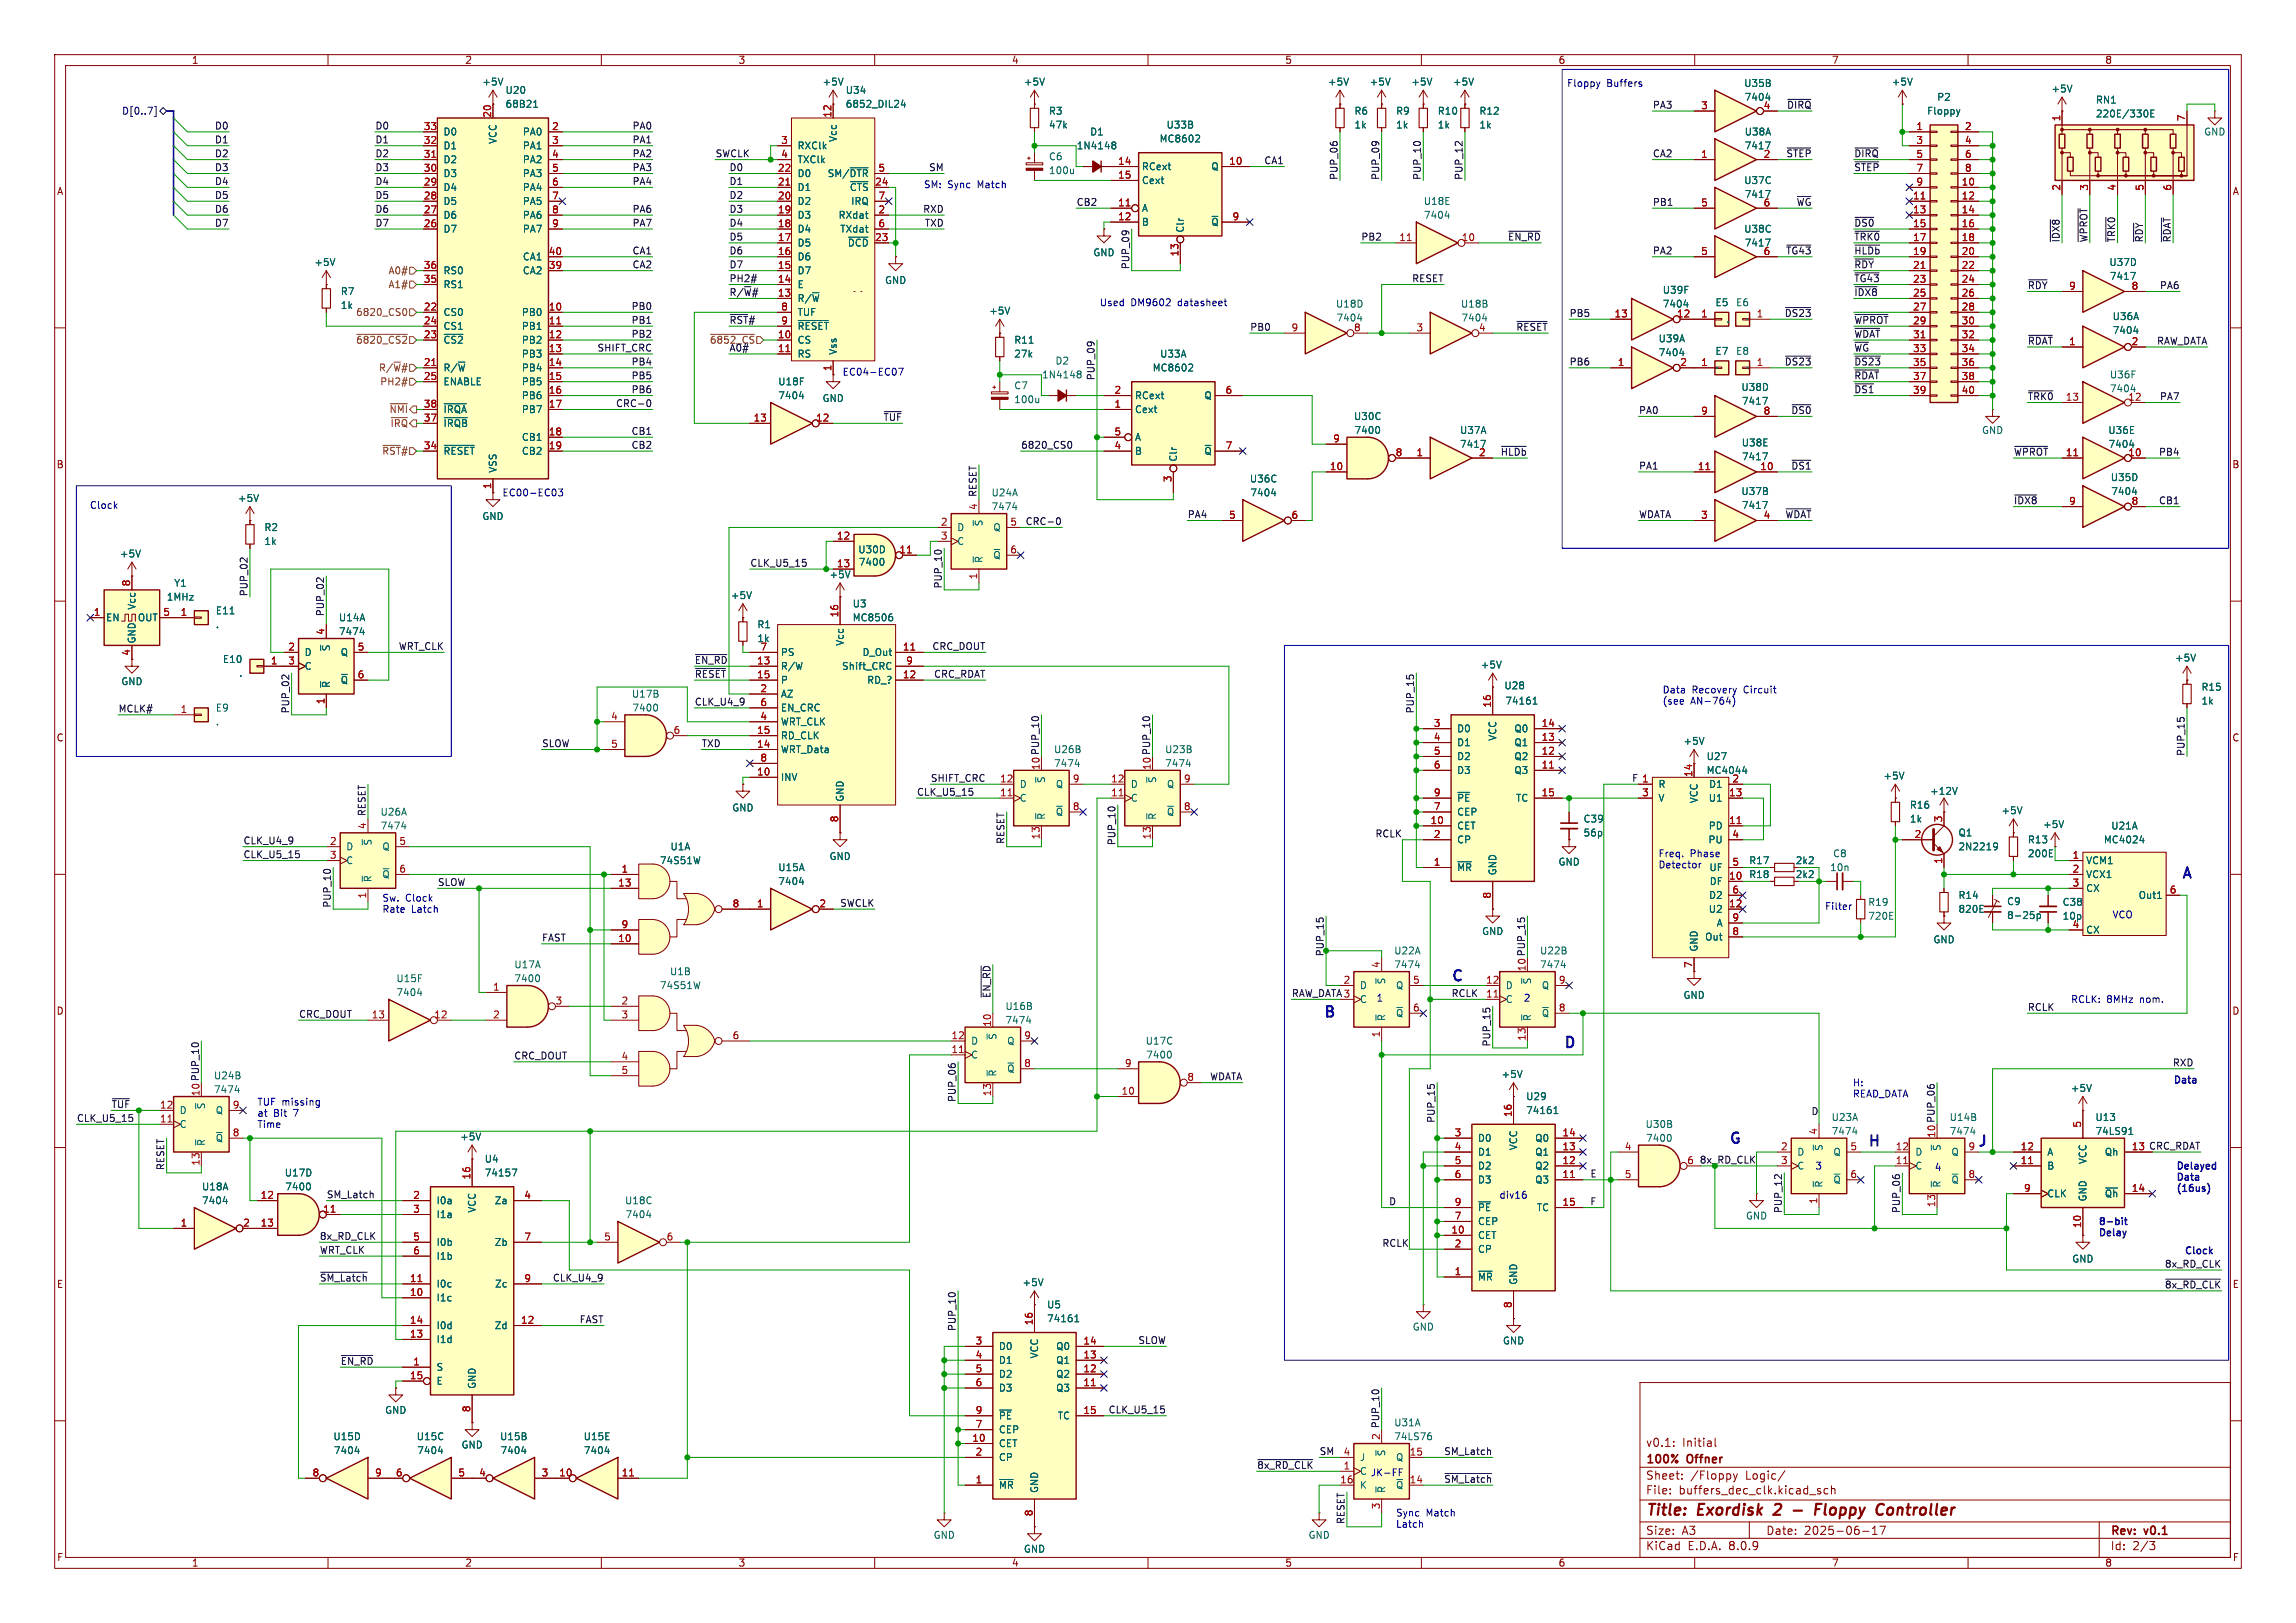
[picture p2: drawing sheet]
<svg xmlns="http://www.w3.org/2000/svg" width="420mm" height="297mm" viewBox="0 0 420 297" stroke-linecap="round" stroke-linejoin="round" font-family="sans-serif">
<defs><g id="words">
<g font-size="2.8" fill="#840000">
<text x="301" y="277.9">Title:</text>
<text x="310.6" y="277.9">Exordisk</text>
<text x="325.4" y="277.9">2</text>
<text x="334.5" y="277.9">Floppy</text>
<text x="346.5" y="277.9">Controller</text>
</g>
<g font-size="2.7" fill="#0000c2">
<text x="399" y="161.3">A</text>
<text x="265.4" y="180.1">C</text>
<text x="242.1" y="186.7">B</text>
<text x="286" y="192.3">D</text>
<text x="316.2" y="209.8">G</text>
<text x="341.6" y="210.3">H</text>
<text x="361.7" y="210.3">J</text>
</g>
<g font-size="2.1" fill="#840000">
<text x="301" y="268.2">100%</text>
<text x="301" y="265">v0.1:</text>
<text x="307.7" y="265">Initial</text>
<text x="308.7" y="268.2">Offner</text>
<text x="301" y="273.7">File:</text>
<text x="301" y="271">Sheet:</text>
<text x="307.1" y="273.7">buffers_dec_clk.kicad_sch</text>
<text x="309.2" y="271">/Floppy</text>
<text x="319.4" y="271">Logic/</text>
<text x="301" y="281.1">Size:</text>
<text x="307.6" y="281.1">A3</text>
<text x="323" y="281.1">Date:</text>
<text x="330" y="281.1">2025-06-17</text>
<text x="386" y="281.3">Rev:</text>
<text x="392.4" y="281.3">v0.1</text>
<text x="301" y="283.9">KiCad</text>
<text x="308.7" y="283.9">E.D.A.</text>
<text x="316.3" y="283.9">8.0.9</text>
<text x="386" y="283.9">Id:</text>
<text x="390.1" y="283.9">2/3</text>
</g>
<g font-size="1.8" fill="#840000">
<text x="35" y="11.9">1</text>
<text x="85" y="11.9">2</text>
<text x="135" y="11.9">3</text>
<text x="185" y="11.9">4</text>
<text x="235" y="11.9">5</text>
<text x="285" y="11.9">6</text>
<text x="335" y="11.9">7</text>
<text x="385" y="11.9">8</text>
<text x="10.3" y="35.9">A</text>
<text x="408.3" y="35.9">A</text>
<text x="10.3" y="85.9">B</text>
<text x="408.2" y="85.9">B</text>
<text x="23.9" y="120.1" transform="rotate(-90 23.9 120.1)">4</text>
<text x="10.3" y="135.9">C</text>
<text x="408.2" y="135.9">C</text>
<text x="328.4" y="160.9">2k2</text>
<text x="328.4" y="158.3">2k2</text>
<text x="10.3" y="185.9">D</text>
<text x="408.2" y="185.9">D</text>
<text x="10.3" y="235.9">E</text>
<text x="408.3" y="235.9">E</text>
<text x="10.3" y="285.9">F</text>
<text x="35" y="286.9">1</text>
<text x="85" y="286.9">2</text>
<text x="135" y="286.9">3</text>
<text x="185" y="286.9">4</text>
<text x="235" y="286.9">5</text>
<text x="285" y="286.9">6</text>
<text x="335" y="286.9">7</text>
<text x="385" y="286.9">8</text>
<text x="408.3" y="285.9">F</text>
</g>
<g font-size="1.8" fill="#006464">
<text x="88.1" y="15.8">+5V</text>
<text x="92.4" y="17.4">U20</text>
<text x="150.4" y="15.8">+5V</text>
<text x="154.6" y="17.4">U34</text>
<text x="187.2" y="15.8">+5V</text>
<text x="242.8" y="15.8">+5V</text>
<text x="250.4" y="15.8">+5V</text>
<text x="258.1" y="15.8">+5V</text>
<text x="265.7" y="15.8">+5V</text>
<text x="319" y="16.1">U35B</text>
<text x="345.9" y="15.8">+5V</text>
<text x="375.2" y="17.1">+5V</text>
<text x="92.4" y="19.9">68B21</text>
<text x="154.6" y="19.9">6852_DIL24</text>
<text x="191.8" y="21.2">R3</text>
<text x="191.8" y="23.7">47k</text>
<text x="213.3" y="23.7">U33B</text>
<text x="247.7" y="21.2">R6</text>
<text x="247.7" y="23.7">1k</text>
<text x="255.3" y="21.2">R9</text>
<text x="255.3" y="23.7">1k</text>
<text x="262.9" y="21.2">R10</text>
<text x="262.9" y="23.7">1k</text>
<text x="270.5" y="21.2">R12</text>
<text x="270.5" y="23.7">1k</text>
<text x="319" y="18.6">7404</text>
<text x="352.4" y="21.2">Floppy</text>
<text x="354.3" y="18.6">P2</text>
<text x="383.3" y="21.7">220E/330E</text>
<text x="383.3" y="19.2">RN1</text>
<text x="81" y="27.5">D1</text>
<text x="81" y="25">D0</text>
<text x="91" y="26.4" transform="rotate(-90 91 26.4)">VCC</text>
<text x="95.5" y="25">PA0</text>
<text x="95.5" y="27.5">PA1</text>
<text x="145.8" y="27.5">RXClk</text>
<text x="153.3" y="26.1" transform="rotate(-90 153.3 26.1)">Vcc</text>
<text x="191.8" y="29.5">C6</text>
<text x="196.9" y="27.5">1N4148</text>
<text x="199.3" y="25">D1</text>
<text x="212" y="26.3">MC8602</text>
<text x="319" y="25">U38A</text>
<text x="319" y="27.5">7417</text>
<text x="403.1" y="25">GND</text>
<text x="81" y="35.2">D4</text>
<text x="81" y="32.6">D3</text>
<text x="81" y="30.1">D2</text>
<text x="95.5" y="30.1">PA2</text>
<text x="95.5" y="32.6">PA3</text>
<text x="95.5" y="35.2">PA4</text>
<text x="145.8" y="35.2">D1</text>
<text x="145.8" y="32.6">D0</text>
<text x="145.8" y="30.1">TXClk</text>
<text x="151.3" y="32.6">SM/~{DTR}</text>
<text x="155.4" y="35.2">~{CTS}</text>
<text x="191.8" y="32.1">100u</text>
<text x="208.8" y="31.3">RCext</text>
<text x="208.8" y="33.9">Cext</text>
<text x="221.5" y="31.3">Q</text>
<text x="319" y="33.9">U37C</text>
<text x="81" y="40.2">D6</text>
<text x="81" y="37.7">D5</text>
<text x="95.5" y="37.7">PA5</text>
<text x="95.5" y="40.2">PA6</text>
<text x="145.8" y="40.2">D3</text>
<text x="145.8" y="37.7">D2</text>
<text x="153.3" y="40.2">RXdat</text>
<text x="155.6" y="37.7">IRQ</text>
<text x="208.8" y="39">A</text>
<text x="208.8" y="41.5">B</text>
<text x="221.5" y="41.5">~{Q}</text>
<text x="260.3" y="37.7">U18E</text>
<text x="260.4" y="40.2">7404</text>
<text x="319" y="36.4">7417</text>
<text x="81" y="42.8">D7</text>
<text x="95.5" y="47.9">CA1</text>
<text x="95.5" y="42.8">PA7</text>
<text x="145.8" y="47.9">D6</text>
<text x="145.8" y="45.3">D5</text>
<text x="145.8" y="42.8">D4</text>
<text x="153.6" y="42.8">TXdat</text>
<text x="155" y="45.3">~{DCD}</text>
<text x="199.9" y="47.1">GND</text>
<text x="216.8" y="42.7" transform="rotate(-90 216.8 42.7)">Clr</text>
<text x="319" y="42.8">U38C</text>
<text x="319" y="45.3">7417</text>
<text x="57.4" y="48.9">+5V</text>
<text x="81" y="52.9">RS1</text>
<text x="81" y="50.4">RS0</text>
<text x="95.5" y="50.4">CA2</text>
<text x="145.8" y="52.9">E</text>
<text x="145.8" y="50.4">D7</text>
<text x="161.8" y="52.2">GND</text>
<text x="304.1" y="53.9">U39F</text>
<text x="385.8" y="48.9">U37D</text>
<text x="385.8" y="51.4">7417</text>
<text x="62.2" y="54.2">R7</text>
<text x="62.2" y="56.7">1k</text>
<text x="81" y="58">CS0</text>
<text x="95.4" y="58">PB0</text>
<text x="145.8" y="55.5">R/~{W}</text>
<text x="145.8" y="58">TUF</text>
<text x="180.8" y="57.8">+5V</text>
<text x="244.3" y="56.5">U18D</text>
<text x="244.4" y="59">7404</text>
<text x="267.1" y="56.5">U18B</text>
<text x="267.2" y="59">7404</text>
<text x="304.1" y="56.5">7404</text>
<text x="313.7" y="56.2">E5</text>
<text x="315.7" y="59.3">.</text>
<text x="317.5" y="56.2">E6</text>
<text x="319.2" y="58.8">.</text>
<text x="386.4" y="58.8">U36A</text>
<text x="81" y="63.1">~{CS2}</text>
<text x="81" y="60.6">CS1</text>
<text x="95.4" y="60.6">PB1</text>
<text x="95.4" y="63.1">PB2</text>
<text x="95.4" y="65.6">PB3</text>
<text x="145.8" y="63.1">CS</text>
<text x="145.8" y="65.6">RS</text>
<text x="145.8" y="60.6">~{RESET}</text>
<text x="153.3" y="65" transform="rotate(-90 153.3 65)">Vss</text>
<text x="185.4" y="65.6">27k</text>
<text x="185.4" y="63.1">R11</text>
<text x="212.1" y="65.6">U33A</text>
<text x="303.3" y="62.8">U39A</text>
<text x="303.3" y="65.4">7404</text>
<text x="313.7" y="65.1">E7</text>
<text x="317.5" y="65.1">E8</text>
<text x="386.4" y="61.3">7404</text>
<text x="81" y="68.2">R/~{W}</text>
<text x="81" y="70.7">ENABLE</text>
<text x="95.4" y="68.2">PB4</text>
<text x="95.4" y="70.7">PB5</text>
<text x="142.3" y="70.7">U18F</text>
<text x="185.4" y="71.4">C7</text>
<text x="190.5" y="69.4">1N4148</text>
<text x="193" y="66.9">D2</text>
<text x="210.7" y="68.2">MC8602</text>
<text x="313.7" y="67.7">.</text>
<text x="318.4" y="71.7">U38D</text>
<text x="319.2" y="67.7">.</text>
<text x="385.8" y="69.4">U36F</text>
<text x="385.8" y="72">7404</text>
<text x="81" y="75.8">~{IRQA}</text>
<text x="95.4" y="73.3">PB6</text>
<text x="95.4" y="75.8">PB7</text>
<text x="142.3" y="73.3">7404</text>
<text x="150.4" y="73.8">GND</text>
<text x="185.4" y="74">100u</text>
<text x="207.5" y="75.8">Cext</text>
<text x="207.5" y="73.3">RCext</text>
<text x="220.2" y="73.3">Q</text>
<text x="247.6" y="77.1">U30C</text>
<text x="318.5" y="74.3">7417</text>
<text x="389.2" y="73.4">12</text>
<text x="81" y="83.4">~{RESET}</text>
<text x="81" y="78.3">~{IRQB}</text>
<text x="95.4" y="80.9">CB1</text>
<text x="95.4" y="83.4">CB2</text>
<text x="207.5" y="83.4">B</text>
<text x="207.5" y="80.9">A</text>
<text x="220.2" y="83.4">~{Q}</text>
<text x="247.7" y="79.6">7400</text>
<text x="267" y="79.6">U37A</text>
<text x="267" y="82.1">7417</text>
<text x="318.5" y="81.9">U38E</text>
<text x="362.5" y="79.6">GND</text>
<text x="385.6" y="79.6">U36E</text>
<text x="385.6" y="82.1">7404</text>
<text x="91" y="86.6" transform="rotate(-90 91 86.6)">VSS</text>
<text x="215.5" y="84.6" transform="rotate(-90 215.5 84.6)">Clr</text>
<text x="228.5" y="88.5">U36C</text>
<text x="318.5" y="84.4">7417</text>
<text x="386" y="88.2">U35D</text>
<text x="43.4" y="92">+5V</text>
<text x="88.1" y="95.4">GND</text>
<text x="181.3" y="91">U24A</text>
<text x="181.3" y="93.6">7474</text>
<text x="228.6" y="91">7404</text>
<text x="318.4" y="90.8">U37B</text>
<text x="318.5" y="93.3">7417</text>
<text x="386.1" y="90.8">7404</text>
<text x="48.3" y="97.4">R2</text>
<text x="48.3" y="99.9">1k</text>
<text x="156.9" y="101.4">U30D</text>
<text x="175" y="97.4">D</text>
<text x="175" y="99.9">C</text>
<text x="179.9" y="96.4" transform="rotate(-90 179.9 96.4)">~{S}</text>
<text x="181.6" y="97.4">Q</text>
<text x="21.8" y="102.2">+5V</text>
<text x="31.8" y="107.6">Y1</text>
<text x="151.6" y="106">+5V</text>
<text x="157" y="103.7">7400</text>
<text x="179.9" y="103.1" transform="rotate(-90 179.9 103.1)">~{R}</text>
<text x="181.6" y="102.5">~{Q}</text>
<text x="19.3" y="113.9">EN</text>
<text x="25" y="111.7" transform="rotate(-90 25 111.7)">Vcc</text>
<text x="25.1" y="113.9">OUT</text>
<text x="30.4" y="110.1">1MHz</text>
<text x="39.4" y="112.6">E11</text>
<text x="61.9" y="113.9">U14A</text>
<text x="133.6" y="109.8">+5V</text>
<text x="155.9" y="111.4">U3</text>
<text x="155.9" y="113.9">MC8506</text>
<text x="25" y="117.9" transform="rotate(-90 25 117.9)">GND</text>
<text x="39.4" y="115.2">.</text>
<text x="60.6" y="119.3" transform="rotate(-90 60.6 119.3)">~{S}</text>
<text x="61.9" y="116.4">7474</text>
<text x="138.4" y="115.2">R1</text>
<text x="138.4" y="117.7">1k</text>
<text x="139" y="119.1">7</text>
<text x="154.5" y="118.3" transform="rotate(-90 154.5 118.3)">Vcc</text>
<text x="22.1" y="125.6">GND</text>
<text x="40.7" y="121.5">E10</text>
<text x="43.6" y="124.1">.</text>
<text x="55.6" y="120.2">D</text>
<text x="55.6" y="122.8">C</text>
<text x="60.6" y="126" transform="rotate(-90 60.6 126)">~{R}</text>
<text x="62.2" y="120.2">Q</text>
<text x="62.2" y="125.3">~{Q}</text>
<text x="142.7" y="122.8">R/W</text>
<text x="142.7" y="125.3">P</text>
<text x="142.7" y="120.2">PS</text>
<text x="153.9" y="122.8">Shift_CRC</text>
<text x="157.7" y="120.2">D_Out</text>
<text x="158.5" y="125.3">RD_?</text>
<text x="270.8" y="122.5">+5V</text>
<text x="397.8" y="121.3">+5V</text>
<text x="39.4" y="130.4">E9</text>
<text x="115.5" y="127.9">U17B</text>
<text x="115.6" y="130.4">7400</text>
<text x="142.7" y="127.9">AZ</text>
<text x="142.7" y="130.4">EN_CRC</text>
<text x="275.1" y="126.3">U28</text>
<text x="275.3" y="129.1">74161</text>
<text x="402.6" y="126.6">R15</text>
<text x="402.6" y="129.1">1k</text>
<text x="39.4" y="132.9">.</text>
<text x="142.7" y="135.5">RD_CLK</text>
<text x="142.7" y="132.9">WRT_CLK</text>
<text x="266.4" y="134.2">D0</text>
<text x="266.4" y="136.8">D1</text>
<text x="273.9" y="135.7" transform="rotate(-90 273.9 135.7)">VCC</text>
<text x="276.9" y="136.8">Q1</text>
<text x="276.9" y="134.2">Q0</text>
<text x="307.8" y="136.5">+5V</text>
<text x="142.7" y="143.1">INV</text>
<text x="142.7" y="138">WRT_Data</text>
<text x="192.7" y="138">U26B</text>
<text x="192.7" y="140.6">7474</text>
<text x="213" y="138">U23B</text>
<text x="213" y="140.6">7474</text>
<text x="266.4" y="139.3">D2</text>
<text x="266.4" y="141.8">D3</text>
<text x="276.9" y="141.8">Q3</text>
<text x="276.9" y="139.3">Q2</text>
<text x="312.1" y="139.3">U27</text>
<text x="312.1" y="141.8">MC4044</text>
<text x="344.4" y="142.8">+5V</text>
<text x="69.5" y="149.5">U26A</text>
<text x="133.9" y="148.7">GND</text>
<text x="154.5" y="146.8" transform="rotate(-90 154.5 146.8)">GND</text>
<text x="186.4" y="146.9">C</text>
<text x="186.4" y="144.4">D</text>
<text x="193" y="149.5">~{Q}</text>
<text x="193" y="144.4">Q</text>
<text x="206.8" y="146.9">C</text>
<text x="206.8" y="144.4">D</text>
<text x="213.4" y="149.5">~{Q}</text>
<text x="213.4" y="144.4">Q</text>
<text x="266.4" y="149.5">CEP</text>
<text x="266.4" y="146.9">~{PE}</text>
<text x="277.2" y="146.9">TC</text>
<text x="303.3" y="144.4">R</text>
<text x="303.3" y="146.9">V</text>
<text x="310.7" y="147.1" transform="rotate(-90 310.7 147.1)">VCC</text>
<text x="312.5" y="146.9">U1</text>
<text x="312.5" y="144.4">D1</text>
<text x="349.3" y="148.2">R16</text>
<text x="353" y="145.6">+12V</text>
<text x="366" y="149.2">+5V</text>
<text x="63.2" y="155.8">D</text>
<text x="68.2" y="154.8" transform="rotate(-90 68.2 154.8)">~{S}</text>
<text x="69.5" y="152">7474</text>
<text x="69.8" y="155.8">Q</text>
<text x="122.5" y="155.8">U1A</text>
<text x="191.4" y="150.1" transform="rotate(-90 191.4 150.1)">~{R}</text>
<text x="211.7" y="150.1" transform="rotate(-90 211.7 150.1)">~{R}</text>
<text x="266.4" y="152">CET</text>
<text x="266.4" y="154.5">CP</text>
<text x="289.6" y="150.7">C39</text>
<text x="289.6" y="153.3">56p</text>
<text x="312.4" y="154.5">PU</text>
<text x="312.5" y="152">PD</text>
<text x="349.3" y="150.7">1k</text>
<text x="358.1" y="153.3">Q1</text>
<text x="358.1" y="155.8">2N2219</text>
<text x="370.8" y="154.5">R13</text>
<text x="373.6" y="151.7">+5V</text>
<text x="384.7" y="154.5">MC4024</text>
<text x="386.1" y="152">U21A</text>
<text x="63.2" y="158.3">C</text>
<text x="68.2" y="161.5" transform="rotate(-90 68.2 161.5)">~{R}</text>
<text x="69.8" y="160.9">~{Q}</text>
<text x="120.6" y="158.3">74S51W</text>
<text x="142.3" y="159.6">U15A</text>
<text x="151.6" y="157.6">GND</text>
<text x="266.4" y="159.6">~{MR}</text>
<text x="273.9" y="160.3" transform="rotate(-90 273.9 160.3)">GND</text>
<text x="285" y="158.6">GND</text>
<text x="312.6" y="159.6">UF</text>
<text x="319.9" y="160.9">R18</text>
<text x="319.9" y="158.3">R17</text>
<text x="334.7" y="159.6">10n</text>
<text x="335.2" y="157.1">C8</text>
<text x="370.8" y="157.1">200E</text>
<text x="381.5" y="158.3">VCM1</text>
<text x="381.5" y="160.9">VCX1</text>
<text x="142.3" y="162.2">7404</text>
<text x="312.5" y="167.2">U2</text>
<text x="312.5" y="164.7">D2</text>
<text x="312.7" y="162.2">DF</text>
<text x="341.6" y="166">R19</text>
<text x="358.1" y="167.2">820E</text>
<text x="358.1" y="164.7">R14</text>
<text x="367" y="165.8">C9</text>
<text x="377.2" y="166">C38</text>
<text x="381.5" y="163.4">CX</text>
<text x="391.1" y="164.7">Out1</text>
<text x="271" y="171.3">GND</text>
<text x="311.8" y="172.3">Out</text>
<text x="313.9" y="169.8">A</text>
<text x="341.6" y="168.5">720E</text>
<text x="353.6" y="172.8">GND</text>
<text x="367" y="168.4">8-25p</text>
<text x="377.2" y="168.5">10p</text>
<text x="381.5" y="171">CX</text>
<text x="72.4" y="179.9">U15F</text>
<text x="94" y="177.4">U17A</text>
<text x="94" y="179.9">7400</text>
<text x="122.5" y="178.7">U1B</text>
<text x="254.9" y="174.9">U22A</text>
<text x="254.9" y="177.4">7474</text>
<text x="281.6" y="174.9">U22B</text>
<text x="281.6" y="177.4">7474</text>
<text x="310.7" y="174.2" transform="rotate(-90 310.7 174.2)">GND</text>
<text x="72.4" y="182.5">7404</text>
<text x="120.6" y="181.2">74S51W</text>
<text x="183.8" y="185">U16B</text>
<text x="248.7" y="181.2">D</text>
<text x="248.7" y="183.7">C</text>
<text x="253.6" y="180.2" transform="rotate(-90 253.6 180.2)">~{S}</text>
<text x="255.3" y="181.2">Q</text>
<text x="275.3" y="183.7">C</text>
<text x="275.3" y="181.2">D</text>
<text x="281.9" y="181.2">Q</text>
<text x="307.8" y="183">GND</text>
<text x="177.5" y="191.4">D</text>
<text x="182.5" y="190.4" transform="rotate(-90 182.5 190.4)">~{S}</text>
<text x="183.8" y="187.6">7474</text>
<text x="184.1" y="191.4">Q</text>
<text x="209.5" y="191.4">U17C</text>
<text x="253.6" y="186.9" transform="rotate(-90 253.6 186.9)">~{R}</text>
<text x="255.3" y="186.3">~{Q}</text>
<text x="280.3" y="186.9" transform="rotate(-90 280.3 186.9)">~{R}</text>
<text x="281.9" y="186.3">~{Q}</text>
<text x="39" y="197.7">U24B</text>
<text x="177.5" y="193.9">C</text>
<text x="182.5" y="197.1" transform="rotate(-90 182.5 197.1)">~{R}</text>
<text x="184.1" y="196.4">~{Q}</text>
<text x="209.6" y="193.9">7400</text>
<text x="274.6" y="197.5">+5V</text>
<text x="39" y="200.3">7474</text>
<text x="279.1" y="201.5">U29</text>
<text x="378.7" y="200">+5V</text>
<text x="32.8" y="206.6">C</text>
<text x="32.8" y="204.1">D</text>
<text x="37.7" y="209.8" transform="rotate(-90 37.7 209.8)">~{R}</text>
<text x="39.4" y="209.1">~{Q}</text>
<text x="39.4" y="204.1">Q</text>
<text x="84.1" y="208.9">+5V</text>
<text x="270.3" y="209.1">D0</text>
<text x="279.1" y="204.1">74161</text>
<text x="280.7" y="209.1">Q0</text>
<text x="300.9" y="206.6">U30B</text>
<text x="301" y="209.1">7400</text>
<text x="334.9" y="205.3">U23A</text>
<text x="334.9" y="207.9">7474</text>
<text x="356.5" y="205.3">U14B</text>
<text x="356.5" y="207.9">7474</text>
<text x="383.2" y="205.3">U13</text>
<text x="383.2" y="207.9">74LS91</text>
<text x="52" y="215.5">U17D</text>
<text x="88.6" y="215.5">74157</text>
<text x="88.6" y="213">U4</text>
<text x="270.3" y="211.7">D1</text>
<text x="270.3" y="214.2">D2</text>
<text x="277.7" y="210.6" transform="rotate(-90 277.7 210.6)">VCC</text>
<text x="280.7" y="214.2">Q2</text>
<text x="280.7" y="211.7">Q1</text>
<text x="328.7" y="211.7">D</text>
<text x="328.7" y="214.2">C</text>
<text x="333.6" y="210.7" transform="rotate(-90 333.6 210.7)">~{S}</text>
<text x="335.3" y="211.7">Q</text>
<text x="350.3" y="214.2">C</text>
<text x="350.3" y="211.7">D</text>
<text x="356.9" y="211.7">Q</text>
<text x="374.4" y="214.2">B</text>
<text x="374.4" y="211.7">A</text>
<text x="381.9" y="213.1" transform="rotate(-90 381.9 213.1)">VCC</text>
<text x="384.9" y="211.7">Qh</text>
<text x="36.8" y="218">U18A</text>
<text x="36.8" y="220.6">7404</text>
<text x="52.1" y="218">7400</text>
<text x="79.8" y="220.6">I0a</text>
<text x="90.4" y="220.6">Za</text>
<text x="114.2" y="220.6">U18C</text>
<text x="270.3" y="216.8">D3</text>
<text x="270.3" y="221.8">~{PE}</text>
<text x="280.7" y="216.8">Q3</text>
<text x="281" y="221.8">TC</text>
<text x="333.6" y="217.4" transform="rotate(-90 333.6 217.4)">~{R}</text>
<text x="335.3" y="216.8">~{Q}</text>
<text x="355.2" y="217.4" transform="rotate(-90 355.2 217.4)">~{R}</text>
<text x="356.9" y="216.8">~{Q}</text>
<text x="374.4" y="219.3">CLK</text>
<text x="381.9" y="220" transform="rotate(-90 381.9 220)">GND</text>
<text x="384.9" y="219.3">~{Qh}</text>
<text x="79.8" y="223.1">I1a</text>
<text x="87.2" y="222" transform="rotate(-90 87.2 222)">VCC</text>
<text x="114.3" y="223.1">7404</text>
<text x="270.3" y="226.9">CET</text>
<text x="270.3" y="224.4">CEP</text>
<text x="319.3" y="223.4">GND</text>
<text x="79.8" y="228.2">I0b</text>
<text x="79.8" y="230.7">I1b</text>
<text x="90.4" y="228.2">Zb</text>
<text x="270.3" y="229.5">CP</text>
<text x="379" y="231.2">GND</text>
<text x="79.8" y="238.4">I1c</text>
<text x="79.8" y="235.8">I0c</text>
<text x="90.5" y="235.8">Zc</text>
<text x="186.9" y="235.6">+5V</text>
<text x="191.4" y="239.6">U5</text>
<text x="270.3" y="234.5">~{MR}</text>
<text x="277.7" y="235.2" transform="rotate(-90 277.7 235.2)">GND</text>
<text x="79.8" y="246">I1d</text>
<text x="79.8" y="243.4">I0d</text>
<text x="90.4" y="243.4">Zd</text>
<text x="191.4" y="242.2">74161</text>
<text x="258.3" y="243.7">GND</text>
<text x="79.8" y="251.1">S</text>
<text x="182.6" y="247.2">D0</text>
<text x="182.6" y="249.8">D1</text>
<text x="190.1" y="248.7" transform="rotate(-90 190.1 248.7)">VCC</text>
<text x="193.1" y="249.8">Q1</text>
<text x="193.1" y="247.2">Q0</text>
<text x="274.8" y="246.2">GND</text>
<text x="79.8" y="253.6">E</text>
<text x="87.2" y="254.3" transform="rotate(-90 87.2 254.3)">GND</text>
<text x="182.6" y="252.3">D2</text>
<text x="182.6" y="254.9">D3</text>
<text x="193.1" y="254.9">Q3</text>
<text x="193.1" y="252.3">Q2</text>
<text x="60.9" y="263.8">U15D</text>
<text x="70.4" y="258.9">GND</text>
<text x="76.1" y="263.8">U15C</text>
<text x="91.4" y="263.8">U15B</text>
<text x="106.7" y="263.8">U15E</text>
<text x="182.6" y="262.5">CEP</text>
<text x="182.6" y="259.9">~{PE}</text>
<text x="193.4" y="259.9">TC</text>
<text x="254.9" y="261.2">U31A</text>
<text x="254.9" y="263.8">74LS76</text>
<text x="61" y="266.3">7404</text>
<text x="76.2" y="266.3">7404</text>
<text x="84.3" y="265.3">GND</text>
<text x="91.5" y="266.3">7404</text>
<text x="106.7" y="266.3">7404</text>
<text x="182.6" y="265">CET</text>
<text x="182.6" y="267.6">CP</text>
<text x="248.7" y="267.6">J</text>
<text x="253.6" y="266.6" transform="rotate(-90 253.6 266.6)">~{S}</text>
<text x="255.3" y="267.6">Q</text>
<text x="182.6" y="272.6">~{MR}</text>
<text x="190.1" y="273.3" transform="rotate(-90 190.1 273.3)">GND</text>
<text x="248.7" y="272.6">K</text>
<text x="255.3" y="272.6">~{Q}</text>
<text x="170.7" y="281.8">GND</text>
<text x="239.3" y="281.8">GND</text>
<text x="187.2" y="284.3">GND</text>
</g>
<g font-size="1.8" fill="#0000c2">
<text x="286.6" y="16.1">Floppy</text>
<text x="293.9" y="16.1">Buffers</text>
<text x="168.9" y="34.6">SM:</text>
<text x="173.3" y="34.6">Sync</text>
<text x="178.9" y="34.6">Match</text>
<text x="201.1" y="56.2">Used</text>
<text x="206.8" y="56.2">DM9602</text>
<text x="215.6" y="56.2">datasheet</text>
<text x="154" y="68.9">EC04-EC07</text>
<text x="16.3" y="93.3">Clock</text>
<text x="91.8" y="91">EC00-EC03</text>
<text x="304" y="127.1">Data</text>
<text x="304" y="129.1">(see</text>
<text x="309.3" y="129.1">AN-764)</text>
<text x="309.5" y="127.1">Recovery</text>
<text x="319.1" y="127.1">Circuit</text>
<text x="303.3" y="157.1">Freq.</text>
<text x="303.3" y="159.1">Detector</text>
<text x="309.2" y="157.1">Phase</text>
<text x="69.8" y="165.2">Sw.</text>
<text x="69.8" y="167.2">Rate</text>
<text x="74.2" y="165.2">Clock</text>
<text x="75.3" y="167.2">Latch</text>
<text x="333.8" y="166.7">Filter</text>
<text x="386.3" y="168.3">VCO</text>
<text x="251.7" y="183.5">1</text>
<text x="278.6" y="183.5">2</text>
<text x="378.8" y="183.7">RCLK:</text>
<text x="385.4" y="183.7">8MHz</text>
<text x="391.6" y="183.7">nom.</text>
<text x="47" y="202.5">TUF missing</text>
<text x="338.8" y="198.9">H:</text>
<text x="338.8" y="200.9">READ_DATA</text>
<text x="397.5" y="198.6">Data</text>
<text x="47" y="204.6">at</text>
<text x="47" y="206.6">Time</text>
<text x="50.1" y="204.6">Bit</text>
<text x="53.8" y="204.6">7</text>
<text x="332" y="214.2">3</text>
<text x="353.8" y="214.5">4</text>
<text x="398" y="214.4">Delayed</text>
<text x="274.2" y="219.6">div16</text>
<text x="398" y="216.4">Data</text>
<text x="398" y="218.5">(16us)</text>
<text x="383.8" y="224.5">8-bit</text>
<text x="383.8" y="226.6">Delay</text>
<text x="399.5" y="229.9">Clock</text>
<text x="248.7" y="270.1">C JK-FF</text>
<text x="253.6" y="273.3" transform="rotate(-90 253.6 273.3)">~{R}</text>
<text x="255.3" y="277.7">Sync</text>
<text x="255.3" y="279.8">Latch</text>
<text x="260.9" y="277.7">Match</text>
</g>
<text font-size="1.8" fill="#000084" x="22.2" y="21.2">D[0..7]</text>
<g font-size="1.8" fill="#0f0f0f">
<text x="39.2" y="23.8">D0</text>
<text x="68.6" y="23.8">D0</text>
<text x="115.6" y="23.8">PA0</text>
<text x="302.3" y="20">PA3</text>
<text x="326.8" y="20">~{DIRQ}</text>
<text x="39.2" y="28.9">D2</text>
<text x="39.2" y="26.3">D1</text>
<text x="68.6" y="28.9">D2</text>
<text x="68.6" y="26.3">D1</text>
<text x="115.6" y="28.9">PA2</text>
<text x="115.6" y="26.3">PA1</text>
<text x="130.8" y="28.9">SWCLK</text>
<text x="302.3" y="28.9">CA2</text>
<text x="326.7" y="28.9">~{STEP}</text>
<text x="339.1" y="28.9">~{DIRQ}</text>
<text x="39.2" y="33.9">D4</text>
<text x="39.2" y="31.4">D3</text>
<text x="68.6" y="31.4">D3</text>
<text x="68.6" y="33.9">D4</text>
<text x="115.6" y="33.9">PA4</text>
<text x="115.6" y="31.4">PA3</text>
<text x="133.3" y="33.9">D1</text>
<text x="133.3" y="31.4">D0</text>
<text x="169.9" y="31.4">SM</text>
<text x="231.2" y="30.1">CA1</text>
<text x="244.8" y="33" transform="rotate(-90 244.8 33)">PUP_06</text>
<text x="252.4" y="33" transform="rotate(-90 252.4 33)">PUP_09</text>
<text x="260" y="33" transform="rotate(-90 260 33)">PUP_10</text>
<text x="267.6" y="33" transform="rotate(-90 267.6 33)">PUP_12</text>
<text x="339.1" y="31.4">~{STEP}</text>
<text x="39.2" y="41.6">D7</text>
<text x="39.2" y="39">D6</text>
<text x="39.2" y="36.5">D5</text>
<text x="68.6" y="41.6">D7</text>
<text x="68.6" y="39">D6</text>
<text x="68.6" y="36.5">D5</text>
<text x="115.6" y="41.6">PA7</text>
<text x="115.6" y="39">PA6</text>
<text x="133.3" y="36.5">D2</text>
<text x="133.3" y="41.6">D4</text>
<text x="133.3" y="39">D3</text>
<text x="168.8" y="39">RXD</text>
<text x="169.1" y="41.6">TXD</text>
<text x="196.8" y="37.8">CB2</text>
<text x="302.3" y="37.8">PB1</text>
<text x="328.5" y="37.8">~{WG}</text>
<text x="339.1" y="41.6">~{DS0}</text>
<text x="115.6" y="46.6">CA1</text>
<text x="133.3" y="46.6">D6</text>
<text x="133.3" y="44.1">D5</text>
<text x="248.9" y="44.1">PB2</text>
<text x="275.7" y="44.1">~{EN_RD}</text>
<text x="302.3" y="46.6">PA2</text>
<text x="326.6" y="46.6">~{TG43}</text>
<text x="339.1" y="44.1">~{TRK0}</text>
<text x="339.1" y="46.6">~{HLDb}</text>
<text x="376.8" y="44.4" transform="rotate(-90 376.8 44.4)">~{IDX8}</text>
<text x="381.9" y="44.4" transform="rotate(-90 381.9 44.4)">~{WPROT} 3</text>
<text x="387" y="44.4" transform="rotate(-90 387 44.4)">~{TRK0}</text>
<text x="392.1" y="44.4" transform="rotate(-90 392.1 44.4)">~{RDY}</text>
<text x="397.2" y="44.4" transform="rotate(-90 397.2 44.4)">~{RDAT}</text>
<text x="115.6" y="49.2">CA2</text>
<text x="133.3" y="51.7">PH2#</text>
<text x="133.3" y="49.2">D7</text>
<text x="206.7" y="49.4" transform="rotate(-90 206.7 49.4)">PUP_09</text>
<text x="258.2" y="51.7">RESET</text>
<text x="339.1" y="49.2">~{RDY}</text>
<text x="339.1" y="51.7">~{TG43}</text>
<text x="370.8" y="53">~{RDY}</text>
<text x="395" y="53">PA6</text>
<text x="115.4" y="56.8">PB0</text>
<text x="115.4" y="59.3">PB1</text>
<text x="133.3" y="59.3">~{RST}#</text>
<text x="133.3" y="54.3">R/~{W}#</text>
<text x="287" y="58.1">PB5</text>
<text x="326.4" y="58.1">~{DS23}</text>
<text x="339.1" y="59.3">~{WPROT}</text>
<text x="339.1" y="54.3">~{IDX8}</text>
<text x="109.2" y="64.4">SHIFT_CRC</text>
<text x="115.4" y="61.9">PB2</text>
<text x="133.3" y="64.4">A0#</text>
<text x="228.6" y="60.6">PB0</text>
<text x="277.3" y="60.6">~{RESET}</text>
<text x="339.1" y="64.4">~{WG}</text>
<text x="339.1" y="61.9">~{WDAT}</text>
<text x="370.8" y="63.2">~{RDAT} 1</text>
<text x="394.5" y="63.2">RAW_DATA</text>
<text x="115.4" y="69.5">PB5</text>
<text x="115.4" y="67">PB4</text>
<text x="200.3" y="69.7" transform="rotate(-90 200.3 69.7)">PUP_09</text>
<text x="287" y="67">PB6</text>
<text x="326.4" y="67">~{DS23}</text>
<text x="339.1" y="67">~{DS23}</text>
<text x="339.1" y="69.5">~{RDAT}</text>
<text x="112.6" y="74.6">CRC-0</text>
<text x="115.4" y="72">PB6</text>
<text x="161.5" y="77.1">~{TUF}</text>
<text x="299.7" y="75.9">PA0</text>
<text x="327.6" y="75.9">~{DS0}</text>
<text x="339.1" y="72">~{DS1}</text>
<text x="370.8" y="73.3">~{TRK0}13</text>
<text x="395" y="73.3">PA7</text>
<text x="115.4" y="79.7">CB1</text>
<text x="115.4" y="82.2">CB2</text>
<text x="186.7" y="82.2">6820_CS0</text>
<text x="274.4" y="83.5">~{HLDb}</text>
<text x="368.3" y="83.5">~{WPROT} 11</text>
<text x="394.8" y="83.5">PB4</text>
<text x="299.7" y="86">PA1</text>
<text x="327.6" y="86">~{DS1}</text>
<text x="178.7" y="91" transform="rotate(-90 178.7 91)">RESET</text>
<text x="217.2" y="94.9">PA4</text>
<text x="299.7" y="94.9">WDATA</text>
<text x="326.5" y="94.9">~{WDAT}</text>
<text x="368.3" y="92.4">~{IDX8}</text>
<text x="394.8" y="92.4">CB1</text>
<text x="187.5" y="96.2">CRC-0</text>
<text x="137.2" y="103.8">CLK_U5_15</text>
<text x="172.4" y="107.8" transform="rotate(-90 172.4 107.8)">PUP_10</text>
<text x="45.4" y="109.2" transform="rotate(-90 45.4 109.2)">PUP_02</text>
<text x="59.3" y="112.9" transform="rotate(-90 59.3 112.9)">PUP_02</text>
<text x="72.9" y="119">WRT_CLK</text>
<text x="170.5" y="119">CRC_DOUT</text>
<text x="127" y="124.1">~{RESET}</text>
<text x="127" y="121.6">~{EN_RD}</text>
<text x="170.8" y="124.1">CRC_RDAT</text>
<text x="21.6" y="130.5">MCLK#</text>
<text x="53" y="130.7" transform="rotate(-90 53 130.7)">PUP_02</text>
<text x="127" y="129.2">CLK_U4_9</text>
<text x="258.7" y="130.7" transform="rotate(-90 258.7 130.7)">PUP_15</text>
<text x="99.1" y="136.8">SLOW</text>
<text x="128.3" y="136.8">TXD</text>
<text x="170.2" y="143.2">SHIFT_CRC</text>
<text x="190.2" y="141" transform="rotate(-90 190.2 141)">10 PUP_10</text>
<text x="210.6" y="141" transform="rotate(-90 210.6 141)">10 PUP_10</text>
<text x="298.4" y="143.2">F 1</text>
<text x="399.7" y="138.4" transform="rotate(-90 399.7 138.4)">PUP_15</text>
<text x="67" y="149.5" transform="rotate(-90 67 149.5)">RESET</text>
<text x="167.6" y="145.7">CLK_U5_15</text>
<text x="44.4" y="154.6">CLK_U4_9</text>
<text x="183.8" y="154.5" transform="rotate(-90 183.8 154.5)">RESET</text>
<text x="204.1" y="154.8" transform="rotate(-90 204.1 154.8)">PUP_10</text>
<text x="251.5" y="153.3">RCLK</text>
<text x="44.4" y="157.1">CLK_U5_15</text>
<text x="60.6" y="166.2" transform="rotate(-90 60.6 166.2)">PUP_10</text>
<text x="80" y="162.2">SLOW</text>
<text x="153.6" y="166">SWCLK</text>
<text x="99.1" y="172.4">FAST</text>
<text x="279.1" y="177.8" transform="rotate(-90 279.1 177.8)">10 PUP_15</text>
<text x="181.3" y="182.7" transform="rotate(-90 181.3 182.7)">~{EN_RD}</text>
<text x="236.2" y="182.5">RAW_DATA3</text>
<text x="265.4" y="182.5">RCLK</text>
<text x="370.8" y="185.1">RCLK</text>
<text x="54.6" y="186.3">CRC_DOUT</text>
<text x="272.7" y="191.6" transform="rotate(-90 272.7 191.6)">PUP_15</text>
<text x="94" y="194">CRC_DOUT</text>
<text x="221.3" y="197.8">WDATA</text>
<text x="397.4" y="195.2">RXD</text>
<text x="36.6" y="200.7" transform="rotate(-90 36.6 200.7)">10 PUP_10</text>
<text x="174.9" y="201.8" transform="rotate(-90 174.9 201.8)">PUP_06</text>
<text x="14" y="205.4">CLK_U5_15</text>
<text x="262.5" y="205.6" transform="rotate(-90 262.5 205.6)">PUP_15</text>
<text x="331.2" y="204.1">D</text>
<text x="354.1" y="208.3" transform="rotate(-90 354.1 208.3)">10 PUP_06</text>
<text x="30.1" y="214.2" transform="rotate(-90 30.1 214.2)">RESET</text>
<text x="290.8" y="215.6">E</text>
<text x="389.8" y="210.6">13 CRC_RDAT</text>
<text x="59.7" y="219.4">SM_Latch</text>
<text x="254" y="220.6">D</text>
<text x="290.8" y="220.6">F</text>
<text x="58.4" y="227">8x_RD_CLK</text>
<text x="326" y="222.1" transform="rotate(-90 326 222.1)">PUP_12</text>
<text x="347.6" y="222.1" transform="rotate(-90 347.6 222.1)">PUP_06</text>
<text x="58.4" y="229.5">WRT_CLK</text>
<text x="252.8" y="228.3">RCLK</text>
<text x="395.9" y="232.1">8x_RD_CLK</text>
<text x="58.4" y="234.6">~{SM_Latch}</text>
<text x="101" y="234.6">CLK_U4_9</text>
<text x="395.9" y="235.9">~{8x_RD_CLK}</text>
<text x="105.9" y="242.2">FAST</text>
<text x="174.9" y="243.7" transform="rotate(-90 174.9 243.7)">PUP_10</text>
<text x="62.2" y="249.8">~{EN_RD}</text>
<text x="208.1" y="246">SLOW</text>
<text x="202.7" y="258.7">CLK_U5_15</text>
<text x="252.5" y="263.6" transform="rotate(-90 252.5 263.6)">2 PUP_10</text>
<text x="229.9" y="268.9">~{8x_RD_CLK}</text>
<text x="241.3" y="266.4">SM</text>
<text x="264.1" y="266.4">SM_Latch</text>
<text x="264.1" y="271.4">~{SM_Latch}</text>
<text x="246" y="279" transform="rotate(-90 246 279)">RESET</text>
</g>
<g font-size="1.8" fill="#a90000">
<text x="77.4" y="23.9">33</text>
<text x="89.9" y="21.6" transform="rotate(-90 89.9 21.6)">20</text>
<text x="100.9" y="23.9">2</text>
<text x="152.1" y="21.6" transform="rotate(-90 152.1 21.6)">12</text>
<text x="311.1" y="20.1">3</text>
<text x="322.5" y="20.1">4</text>
<text x="350.4" y="23.9">1</text>
<text x="359.3" y="23.9">2</text>
<text x="376.9" y="22.3" transform="rotate(-90 376.9 22.3)">1</text>
<text x="399.8" y="22.3" transform="rotate(-90 399.8 22.3)">7</text>
<text x="77.4" y="29">31</text>
<text x="77.4" y="26.4">32</text>
<text x="100.9" y="26.4">3</text>
<text x="100.9" y="29">4</text>
<text x="142.8" y="26.4">3</text>
<text x="142.8" y="29">4</text>
<text x="311.1" y="29">1</text>
<text x="322.5" y="29">2</text>
<text x="350.4" y="26.4">3</text>
<text x="350.4" y="29">5</text>
<text x="359.3" y="26.4">4</text>
<text x="359.3" y="29">6</text>
<text x="77.4" y="34">29</text>
<text x="77.4" y="31.5">30</text>
<text x="100.9" y="31.5">5</text>
<text x="100.9" y="34">6</text>
<text x="142.2" y="34">21</text>
<text x="142.2" y="31.5">22</text>
<text x="160" y="34">24</text>
<text x="160.6" y="31.5">5</text>
<text x="204.4" y="30.2">14</text>
<text x="204.4" y="32.8">15</text>
<text x="224.7" y="30.2">10</text>
<text x="350.4" y="31.5">7</text>
<text x="350.4" y="34">9</text>
<text x="358.7" y="34">10</text>
<text x="359.3" y="31.5">8</text>
<text x="376.9" y="35" transform="rotate(-90 376.9 35)">2</text>
<text x="382" y="35" transform="rotate(-90 382 35)">3</text>
<text x="387.1" y="35" transform="rotate(-90 387.1 35)">4</text>
<text x="392.2" y="35" transform="rotate(-90 392.2 35)">5</text>
<text x="397.3" y="35" transform="rotate(-90 397.3 35)">6</text>
<text x="77.4" y="41.7">26</text>
<text x="77.4" y="39.1">27</text>
<text x="77.4" y="36.6">28</text>
<text x="100.9" y="36.6">7</text>
<text x="100.9" y="39.1">8</text>
<text x="100.9" y="41.7">9</text>
<text x="142.2" y="41.7">18</text>
<text x="142.2" y="39.1">19</text>
<text x="142.2" y="36.6">20</text>
<text x="160.6" y="39.1">2</text>
<text x="160.6" y="41.7">6</text>
<text x="160.6" y="36.6">7</text>
<text x="204.4" y="37.8">11</text>
<text x="204.4" y="40.4">12</text>
<text x="225.4" y="40.4">9</text>
<text x="311.1" y="37.8">5</text>
<text x="322.5" y="37.8">6</text>
<text x="349.8" y="36.6">11</text>
<text x="349.8" y="39.1">13</text>
<text x="349.8" y="41.7">15</text>
<text x="358.7" y="36.6">12</text>
<text x="358.7" y="39.1">14</text>
<text x="358.7" y="41.7">16</text>
<text x="100.3" y="46.7">40</text>
<text x="142.2" y="46.7">16</text>
<text x="142.2" y="44.2">17</text>
<text x="160" y="44.2">23</text>
<text x="215.6" y="47" transform="rotate(-90 215.6 47)">13</text>
<text x="255.9" y="44.2">11</text>
<text x="267.3" y="44.2">10</text>
<text x="311.1" y="46.7">5</text>
<text x="322.5" y="46.7">6</text>
<text x="349.8" y="44.2">17</text>
<text x="349.8" y="46.7">19</text>
<text x="358.7" y="44.2">18</text>
<text x="358.7" y="46.7">20</text>
<text x="77.4" y="51.8">35</text>
<text x="77.4" y="49.3">36</text>
<text x="100.3" y="49.3">39</text>
<text x="142.2" y="51.8">14</text>
<text x="142.2" y="49.3">15</text>
<text x="349.8" y="49.3">21</text>
<text x="349.8" y="51.8">23</text>
<text x="358.7" y="49.3">22</text>
<text x="358.7" y="51.8">24</text>
<text x="378.4" y="53.1">9</text>
<text x="389.8" y="53.1">8</text>
<text x="77.4" y="56.9">22</text>
<text x="77.4" y="59.4">24</text>
<text x="100.3" y="56.9">10</text>
<text x="100.3" y="59.4">11</text>
<text x="142.2" y="54.4">13</text>
<text x="142.8" y="56.9">8</text>
<text x="142.8" y="59.4">9</text>
<text x="295.2" y="58.2">13</text>
<text x="306.7" y="58.2">12</text>
<text x="311.1" y="58.2">1</text>
<text x="321.2" y="58.2">1</text>
<text x="349.8" y="54.4">25</text>
<text x="349.8" y="56.9">27</text>
<text x="349.8" y="59.4">29</text>
<text x="358.7" y="54.4">26</text>
<text x="358.7" y="56.9">28</text>
<text x="358.7" y="59.4">30</text>
<text x="77.4" y="62">23</text>
<text x="100.3" y="62">12</text>
<text x="100.3" y="64.5">13</text>
<text x="142.2" y="62">10</text>
<text x="142.2" y="64.5">11</text>
<text x="236.1" y="60.7">9</text>
<text x="247.6" y="60.7">8</text>
<text x="259" y="60.7">3</text>
<text x="270.4" y="60.7">4</text>
<text x="349.8" y="62">31</text>
<text x="349.8" y="64.5">33</text>
<text x="358.7" y="62">32</text>
<text x="358.7" y="64.5">34</text>
<text x="378.4" y="63.2">1</text>
<text x="389.8" y="63.2">2</text>
<text x="77.4" y="67.1">21</text>
<text x="77.4" y="69.6">25</text>
<text x="100.3" y="67.1">14</text>
<text x="100.3" y="69.6">15</text>
<text x="152.1" y="68" transform="rotate(-90 152.1 68)">1</text>
<text x="295.8" y="67.1">1</text>
<text x="307.3" y="67.1">2</text>
<text x="311.1" y="67.1">1</text>
<text x="321.2" y="67.1">1</text>
<text x="349.8" y="67.1">35</text>
<text x="349.8" y="69.6">37</text>
<text x="358.7" y="67.1">36</text>
<text x="358.7" y="69.6">38</text>
<text x="77.4" y="77.2">37</text>
<text x="77.4" y="74.7">38</text>
<text x="100.3" y="72.1">16</text>
<text x="100.3" y="74.7">17</text>
<text x="137.8" y="77.2">13</text>
<text x="149.2" y="77.2">12</text>
<text x="203.8" y="74.7">1</text>
<text x="203.8" y="72.1">2</text>
<text x="224.1" y="72.1">6</text>
<text x="311.1" y="75.9">9</text>
<text x="322.5" y="75.9">8</text>
<text x="349.8" y="72.1">39</text>
<text x="358.7" y="72.1">40</text>
<text x="77.4" y="82.3">34</text>
<text x="100.3" y="79.8">18</text>
<text x="100.3" y="82.3">19</text>
<text x="203.8" y="82.3">4</text>
<text x="203.8" y="79.8">5</text>
<text x="224.1" y="82.3">7</text>
<text x="243.8" y="81">9</text>
<text x="255.2" y="83.6">8</text>
<text x="259" y="83.6">1</text>
<text x="270.4" y="83.6">2</text>
<text x="377.8" y="83.6">11</text>
<text x="389.2" y="83.6">10</text>
<text x="89.9" y="89.6" transform="rotate(-90 89.9 89.6)">1</text>
<text x="214.4" y="88.3" transform="rotate(-90 214.4 88.3)">3</text>
<text x="243.2" y="86.1">10</text>
<text x="310.5" y="86.1">11</text>
<text x="321.9" y="86.1">10</text>
<text x="178.8" y="93.4" transform="rotate(-90 178.8 93.4)">4</text>
<text x="224.7" y="95">5</text>
<text x="236.1" y="95">6</text>
<text x="311.1" y="95">3</text>
<text x="322.5" y="95">4</text>
<text x="378.4" y="92.5">9</text>
<text x="389.8" y="92.5">8</text>
<text x="153" y="98.8">12</text>
<text x="164.4" y="101.3">11</text>
<text x="172" y="96.3">2</text>
<text x="172" y="98.8">3</text>
<text x="184.7" y="96.3">5</text>
<text x="184.7" y="101.3">6</text>
<text x="23.9" y="107.4" transform="rotate(-90 23.9 107.4)">8</text>
<text x="153" y="103.9">13</text>
<text x="178.8" y="106.1" transform="rotate(-90 178.8 106.1)">1</text>
<text x="17.1" y="112.8">1</text>
<text x="29.8" y="112.8">5</text>
<text x="32.9" y="112.8">1</text>
<text x="153.4" y="113.1" transform="rotate(-90 153.4 113.1)">16</text>
<text x="52.6" y="119.1">2</text>
<text x="59.4" y="116.3" transform="rotate(-90 59.4 116.3)">4</text>
<text x="65.3" y="119.1">5</text>
<text x="165.1" y="119.1">11</text>
<text x="49.5" y="121.7">1</text>
<text x="52.6" y="121.7">3</text>
<text x="65.3" y="124.2">6</text>
<text x="138.4" y="121.7">13</text>
<text x="138.4" y="124.2">15</text>
<text x="165.1" y="124.2">12</text>
<text x="165.7" y="121.7">9</text>
<text x="32.9" y="130.6">1</text>
<text x="59.4" y="129" transform="rotate(-90 59.4 129)">1</text>
<text x="111.7" y="131.8">4</text>
<text x="139" y="126.7">2</text>
<text x="139" y="131.8">4</text>
<text x="139" y="129.3">6</text>
<text x="272.8" y="129.6" transform="rotate(-90 272.8 129.6)">16</text>
<text x="111.7" y="136.9">5</text>
<text x="123.1" y="134.4">6</text>
<text x="138.4" y="136.9">14</text>
<text x="138.4" y="134.4">15</text>
<text x="262.2" y="133.1">3</text>
<text x="262.2" y="135.6">4</text>
<text x="281.9" y="135.6">13</text>
<text x="281.9" y="133.1">14</text>
<text x="138.4" y="142">10</text>
<text x="139" y="139.4">8</text>
<text x="182.8" y="143.3">12</text>
<text x="191.4" y="143.4" transform="rotate(-90 191.4 143.4)">~{S}</text>
<text x="196.1" y="143.3">9</text>
<text x="203.2" y="143.3">12</text>
<text x="211.7" y="143.4" transform="rotate(-90 211.7 143.4)">~{S}</text>
<text x="216.5" y="143.3">9</text>
<text x="262.2" y="138.2">5</text>
<text x="262.2" y="140.7">6</text>
<text x="281.9" y="140.7">11</text>
<text x="281.9" y="138.2">12</text>
<text x="300.3" y="143.3">1</text>
<text x="309.6" y="142.3" transform="rotate(-90 309.6 142.3)">14</text>
<text x="316.8" y="143.3">2</text>
<text x="182.8" y="145.8">11</text>
<text x="196.1" y="148.3">8</text>
<text x="203.2" y="145.8">11</text>
<text x="216.5" y="148.3">8</text>
<text x="262.2" y="148.3">7</text>
<text x="262.2" y="145.8">9</text>
<text x="281.9" y="145.8">15</text>
<text x="300.3" y="145.8">3</text>
<text x="316.2" y="145.8">13</text>
<text x="60.3" y="154.7">2</text>
<text x="67.1" y="151.8" transform="rotate(-90 67.1 151.8)">4</text>
<text x="73" y="154.7">5</text>
<text x="153.4" y="150.6" transform="rotate(-90 153.4 150.6)">8</text>
<text x="190.2" y="153.7" transform="rotate(-90 190.2 153.7)">13</text>
<text x="210.6" y="153.7" transform="rotate(-90 210.6 153.7)">13</text>
<text x="261.6" y="150.9">10</text>
<text x="262.2" y="153.4">2</text>
<text x="316.2" y="150.9">11</text>
<text x="316.8" y="153.4">4</text>
<text x="350.1" y="153.4">2</text>
<text x="355.3" y="150.6" transform="rotate(-90 355.3 150.6)">3</text>
<text x="60.3" y="157.2">3</text>
<text x="73" y="159.8">6</text>
<text x="113.6" y="159.8">1</text>
<text x="262.2" y="158.5">1</text>
<text x="316.2" y="161">10</text>
<text x="316.8" y="158.5">5</text>
<text x="355.3" y="158.2" transform="rotate(-90 355.3 158.2)">1</text>
<text x="379" y="157.2">1</text>
<text x="379" y="159.8">2</text>
<text x="67.1" y="164.5" transform="rotate(-90 67.1 164.5)">1</text>
<text x="113" y="162.3">13</text>
<text x="133.9" y="166.1">8</text>
<text x="138.4" y="166.1">1</text>
<text x="149.8" y="166.1">2</text>
<text x="272.8" y="164.5" transform="rotate(-90 272.8 164.5)">8</text>
<text x="316.2" y="166.1">12</text>
<text x="316.8" y="163.6">6</text>
<text x="379" y="162.3">3</text>
<text x="396.8" y="163.6">6</text>
<text x="113" y="172.5">10</text>
<text x="113.6" y="169.9">9</text>
<text x="316.8" y="171.2">8</text>
<text x="316.8" y="168.7">9</text>
<text x="379" y="169.9">4</text>
<text x="252.5" y="177.2" transform="rotate(-90 252.5 177.2)">4</text>
<text x="309.6" y="177.2" transform="rotate(-90 309.6 177.2)">7</text>
<text x="90.1" y="181.4">1</text>
<text x="101.5" y="183.9">3</text>
<text x="113.6" y="183.9">2</text>
<text x="245.7" y="180.1">2</text>
<text x="258.4" y="180.1">5</text>
<text x="258.4" y="185.2">6</text>
<text x="271.7" y="182.6">11</text>
<text x="271.7" y="180.1">12</text>
<text x="280.3" y="180.2" transform="rotate(-90 280.3 180.2)">~{S}</text>
<text x="285" y="185.2">8</text>
<text x="285" y="180.1">9</text>
<text x="67.9" y="186.4">13</text>
<text x="79.3" y="186.4">12</text>
<text x="90.1" y="186.4">2</text>
<text x="113.6" y="186.4">3</text>
<text x="133.9" y="190.2">6</text>
<text x="173.9" y="190.2">12</text>
<text x="181.4" y="188" transform="rotate(-90 181.4 188)">10</text>
<text x="187.3" y="190.2">9</text>
<text x="252.5" y="189.9" transform="rotate(-90 252.5 189.9)">1</text>
<text x="279.1" y="190.5" transform="rotate(-90 279.1 190.5)">13</text>
<text x="113.6" y="194.1">4</text>
<text x="113.6" y="196.6">5</text>
<text x="173.9" y="192.8">11</text>
<text x="187.3" y="195.3">8</text>
<text x="205.7" y="195.3">9</text>
<text x="217.1" y="197.9">8</text>
<text x="29.2" y="202.9">12</text>
<text x="37.7" y="203.1" transform="rotate(-90 37.7 203.1)">~{S}</text>
<text x="42.5" y="202.9">9</text>
<text x="181.4" y="200.7" transform="rotate(-90 181.4 200.7)">13</text>
<text x="205.1" y="200.4">10</text>
<text x="29.2" y="205.5">11</text>
<text x="42.5" y="208">8</text>
<text x="266" y="208">3</text>
<text x="276.6" y="204.5" transform="rotate(-90 276.6 204.5)">16</text>
<text x="285.7" y="208">14</text>
<text x="332.5" y="207.7" transform="rotate(-90 332.5 207.7)">4</text>
<text x="380.7" y="206.4" transform="rotate(-90 380.7 206.4)">5</text>
<text x="36.6" y="213.4" transform="rotate(-90 36.6 213.4)">13</text>
<text x="86.1" y="215.9" transform="rotate(-90 86.1 215.9)">16</text>
<text x="266" y="210.6">4</text>
<text x="266" y="213.1">5</text>
<text x="266" y="215.6">6</text>
<text x="285.7" y="215.6">11</text>
<text x="285.7" y="213.1">12</text>
<text x="285.7" y="210.6">13</text>
<text x="297.1" y="210.6">4</text>
<text x="297.1" y="215.6">5</text>
<text x="308.5" y="213.1">6</text>
<text x="325.7" y="210.6">2</text>
<text x="325.7" y="213.1">3</text>
<text x="338.4" y="210.6">5</text>
<text x="338.4" y="215.6">6</text>
<text x="346.7" y="213.1">11</text>
<text x="346.7" y="210.6">12</text>
<text x="355.2" y="210.7" transform="rotate(-90 355.2 210.7)">~{S}</text>
<text x="360" y="215.6">8</text>
<text x="360" y="210.6">9</text>
<text x="369.5" y="213.1">11</text>
<text x="369.5" y="210.6">12</text>
<text x="389.8" y="210.6">13</text>
<text x="47.6" y="219.5">12</text>
<text x="59" y="222">11</text>
<text x="75.5" y="219.5">2</text>
<text x="75.5" y="222">3</text>
<text x="95.8" y="219.5">4</text>
<text x="266" y="220.7">9</text>
<text x="285.7" y="220.7">15</text>
<text x="332.5" y="220.4" transform="rotate(-90 332.5 220.4)">1</text>
<text x="354.1" y="221" transform="rotate(-90 354.1 221)">13</text>
<text x="370.1" y="218.2">9</text>
<text x="389.8" y="218.2">14</text>
<text x="32.9" y="224.5">1</text>
<text x="44.4" y="224.5">2</text>
<text x="47.6" y="224.5">13</text>
<text x="75.5" y="227.1">5</text>
<text x="95.8" y="227.1">7</text>
<text x="110.4" y="227.1">5</text>
<text x="121.8" y="227.1">6</text>
<text x="265.4" y="225.8">10</text>
<text x="266" y="223.3">7</text>
<text x="380.7" y="224.8" transform="rotate(-90 380.7 224.8)">10</text>
<text x="75.5" y="229.6">6</text>
<text x="266" y="233.4">1</text>
<text x="266" y="228.3">2</text>
<text x="74.9" y="237.2">10</text>
<text x="74.9" y="234.7">11</text>
<text x="95.8" y="234.7">9</text>
<text x="276.6" y="239.5" transform="rotate(-90 276.6 239.5)">8</text>
<text x="74.9" y="244.9">13</text>
<text x="74.9" y="242.3">14</text>
<text x="95.2" y="242.3">12</text>
<text x="189" y="242.6" transform="rotate(-90 189 242.6)">16</text>
<text x="75.5" y="249.9">1</text>
<text x="178.4" y="246.1">3</text>
<text x="178.4" y="248.7">4</text>
<text x="178.4" y="251.2">5</text>
<text x="198.1" y="251.2">12</text>
<text x="198.1" y="248.7">13</text>
<text x="198.1" y="246.1">14</text>
<text x="74.9" y="252.5">15</text>
<text x="178.4" y="253.7">6</text>
<text x="198.1" y="253.7">11</text>
<text x="86.1" y="258.5" transform="rotate(-90 86.1 258.5)">8</text>
<text x="177.8" y="263.9">10</text>
<text x="178.4" y="261.4">7</text>
<text x="178.4" y="258.8">9</text>
<text x="198.1" y="258.8">15</text>
<text x="178.4" y="266.4">2</text>
<text x="245.7" y="269">1</text>
<text x="245.7" y="266.4">4</text>
<text x="257.8" y="266.4">15</text>
<text x="57.1" y="270.3">8</text>
<text x="68.5" y="270.3">9</text>
<text x="72.3" y="270.3">6</text>
<text x="83.7" y="270.3">5</text>
<text x="87.6" y="270.3">4</text>
<text x="99" y="270.3">3</text>
<text x="102.2" y="270.3">10</text>
<text x="113.6" y="270.3">11</text>
<text x="178.4" y="271.5">1</text>
<text x="245.1" y="271.5">16</text>
<text x="257.8" y="271.5">14</text>
<text x="189" y="277.6" transform="rotate(-90 189 277.6)">8</text>
<text x="252.5" y="276.3" transform="rotate(-90 252.5 276.3)">3</text>
</g>
<g font-size="1.8" fill="#725600">
<text x="71" y="50.4">A0#</text>
<text x="71" y="52.9">A1#</text>
<text x="65" y="58">6820_CS0</text>
<text x="65" y="63.1">~{6820_CS2}</text>
<text x="129.8" y="63.1">~{6852_CS}</text>
<text x="69.2" y="68.2">R/~{W}#</text>
<text x="69.5" y="70.7">PH2#</text>
<text x="71.1" y="75.8">~{NMI}</text>
<text x="69.8" y="83.4">~{RST}#</text>
<text x="71.3" y="78.3">~{IRQ}</text>
</g>
<g font-size="1.8" fill="#009600">
<text x="242.2" y="175.1" transform="rotate(-90 242.2 175.1)">PUP_15</text>
<text x="20.3" y="202.9">~{TUF}</text>
<text x="310.8" y="213">8x_RD_CLK</text>
</g>
</g></defs>
<g fill="none" stroke="#840000" stroke-width=".18">
<path d="M10 10h400v277h-400zM12 12h396v273h-396zM60 10v2M110 10v2M160 10v2M210 10v2M260 10v2M310 10v2M360 10v2M10 60h2M408 60h2M10 110h2"/>
<path d="M408 110h2M10 160h2M408 160h2M10 210h2M408 210h2M300 253h108v32h-108zM10 260h2M300 278.5h108M300 274.5h108M300 268.5h108M305.5 273.2v.2M305.5 272.5v.1"/>
<path d="M306.2 264.5v.2M306.2 263.8v.1M307.7 270.5v.2M307.7 269.8v.1M313.7 263.2v1.3l.2 .2M317.1 269.7l.3 1M317.4 270.7l-.3 .5M317.8 269.7l-.4 1M320 278.5v3M326.5 269.1l-1.3 1.9M333 272.5l-.3-.1-.3 .2 .1 .2 .5 .2v.3h-.6M334.4 272.5l-.5-.1-.2 .3v.4l.1 .2h.6"/>
<path d="M335 272.5l.2-.1 .4 .1 .1 .9M335 271.9v1.5M342.5 279.7l.4-.4v1.5M343.9 279.3h1l-.7 1.5M384 278.5v6.5M408 260h2M60 285v2M110 285v2M160 285v2M210 285v2M260 285v2M300 281.5h108"/>
<path d="M310 285v2M340.7 280.2h1.2M342.5 280.8h.9M360 285v2M393.2 282.1h1l-.5 .6 .4 .1 .1 .5-.3 .3h-.5"/>
</g>
<path d="M325.7 276.1l-1.3 1.1h1.2M328.1 276.4h1.5M332.1 276.2h.7M333.2 275.2h-.9l-.3 2M346 275.9a.62 .62 0 0 0-.7 .4v.7a.52 .52 0 0 0 .7 .1" fill="none" stroke="#840000" stroke-width=".4"/>
<path d="M250.2 80a3.8 3.8 0 0 1 3.8 3.8 3.8 3.8 0 0 1-3.8 3.8z" fill="#ffffc2" stroke="#ffffc2" stroke-width=".18"/>
<path d="M246.4 80h3.8v7.6h-3.8z" fill="#ffffc2"/>
<path d="M246.4 80h3.8a3.8 3.8 0 0 1 3.8 3.8 3.8 3.8 0 0 1-3.8 3.8h-3.8z" fill="none" stroke="#840000" stroke-width=".25"/>
<g fill="none" stroke="#840000" stroke-width=".18">
<path d="M242.6 86.4h3.8M242.6 81.3h3.8M255.3 83.8h2.5"/>
<circle cx="254.6" cy="83.8" r=".63"/>
</g>
<path d="M252.1 78a.79 .79 0 0 1 0 1.3" fill="none" stroke="#006464" stroke-width=".18"/>
<path d="M373.4 208.3h15.2v12.7h-15.2z" fill="#ffffc2"/>
<path d="M373.4 208.3h15.2v12.7h-15.2z" fill="none" stroke="#840000" stroke-width=".25"/>
<path d="M368.3 213.4h5.1M368.3 210.8h5.1M368.3 218.4h5.1M373.4 217.8l1.2 .6-1.2 .7M381 203.2v5.1M388.6 210.8h5.1M388.6 218.4h5.1M381 221v5.1" fill="none" stroke="#840000" stroke-width=".18"/>
<path d="M371.1 212.9h.7" fill="none" stroke="#a90000" stroke-width=".18"/>
<path d="M389.4 207.6h.7M389.5 206.6l.3-.3v1.3" fill="none" stroke="#006464" stroke-width=".18"/>
<path d="M141 73.7l7.6 3.8-7.6 3.8z" fill="#ffffc2"/>
<path d="M141 73.7l7.6 3.8-7.6 3.8z" fill="none" stroke="#840000" stroke-width=".25"/>
<g fill="none" stroke="#840000" stroke-width=".18">
<path d="M137.2 77.5h3.8M149.9 77.5h2.5M152.4 68.6v1.3h1.3l-1.3 1.2-1.3-1.2h1.3M152.4 68.6h.1"/>
<circle cx="149.2" cy="77.5" r=".63"/>
</g>
<path d="M146.2 72.5h.8M146.8 72.1v.9" fill="none" stroke="#006464" stroke-width=".18"/>
<path d="M238.8 57.2l7.6 3.8-7.6 3.8z" fill="#ffffc2"/>
<path d="M238.8 57.2l7.6 3.8-7.6 3.8z" fill="none" stroke="#840000" stroke-width=".25"/>
<g fill="none" stroke="#840000" stroke-width=".18">
<path d="M189.2 19.1h.1M189.2 16.5l-.7 1.3M189.2 16.5v3.3M189.2 16.5l.8 1.3M245.1 19.1h.1M245.1 16.5v3.3M245.1 16.5l-.8 1.3M245.1 16.5l.8 1.3M252.7 19.1h.1M252.7 16.5v3.3M252.7 16.5l-.7 1.3M252.7 16.5l.8 1.3"/>
<path d="M189.2 23.4v.7M245.1 23.4v.7M252.7 23.4v.7M234.9 61h3.9M247.6 61h2.6M309.9 139.7h.1M309.9 137.2l-.8 1.2M309.9 137.2v2.5M309.9 137.2l.7 1.2"/>
<circle cx="247" cy="61" r=".63"/>
</g>
<path d="M191 14.3l-.4 1.3M246.7 14.3l-.5 1.3M254.3 14.3l-.4 1.3M248.3 58.3h.8M248.9 57.9v.8M311.7 134.9l-.4 1.3" fill="none" stroke="#006464" stroke-width=".18"/>
<path d="M188.5 19.8h1.5v3.6h-1.5zM244.3 19.8h1.6v3.6h-1.6zM252 19.8h1.5v3.6h-1.5z" fill="none" stroke="#840000" stroke-width=".2"/>
<path d="M208.3 27.9h15.2v15.3h-15.2z" fill="#ffffc2"/>
<path d="M208.3 27.9h15.2v15.3h-15.2z" fill="none" stroke="#840000" stroke-width=".25"/>
<g fill="none" stroke="#840000" stroke-width=".18">
<path d="M203.2 30.5h5.1M203.2 38.1h3.8M203.2 33h5.1M223.5 30.5h5.1M201.9 41.9v1.3h1.3l-1.3 1.3-1.2-1.3h1.2M201.9 41.9h.1M203.2 40.6h5.1M215.9 44.5v3.8M223.5 40.6h5.1"/>
<circle cx="207.6" cy="38.1" r=".63"/>
<circle cx="215.9" cy="43.8" r=".63"/>
</g>
<path d="M206 37.7h.7" fill="none" stroke="#a90000" stroke-width=".18"/>
<path d="M219.2 24.7l.2 .3v.3l-.7 .7h.7" fill="none" stroke="#006464" stroke-width=".18"/>
<path d="M381 156h15.2v15.2h-15.2z" fill="#ffffc2"/>
<g fill="none" stroke="#840000" stroke-width=".18">
<path d="M187.7 29.8h3.1v.4h-3.1zM188 29h.5M188.2 28.7v.5M189.2 27.9v1.9M189.2 31.2v1.8M198.1 30.5h5.1M287 153.7v1.2h1.3l-1.3 1.3-1.3-1.3h1.3M287 153.7h.1M287 148.6v2M287 151.6v2.1M378.5 157.5h2.5M381 156h15.2v15.2h-15.2z"/>
<path d="M378.5 160h2.5M378.5 162.6h2.5M378.5 170.2h2.5M396.2 163.8h2.6"/>
</g>
<path d="M196.4 30.9v.9M196.4 31.7l-.2 .1M203.5 26.5h.1M203.5 26h.4l.1 .1 .1 .2-.2 .2M203.6 26.5h.3M203.6 26.5l-.1 .1M203.9 26.5l.2 .3-.1 .3-.1 .1h-.4M391.4 153.8h.8M392 153.4v.8M394.7 164.4h.7" fill="none" stroke="#006464" stroke-width=".18"/>
<path d="M187.7 30.8h3.1v.4h-3.1z" fill="#840000" stroke="#840000" stroke-width=".18"/>
<path d="M201.4 29.5v2" fill="none" stroke="#840000" stroke-width=".25"/>
<path d="M199.9 29.5l1.5 1-1.5 1z" fill="#840000" stroke="#840000" stroke-width=".25"/>
<path d="M285.5 151.6h3" fill="none" stroke="#840000" stroke-width=".33"/>
<path d="M285.5 150.6h3" fill="none" stroke="#840000" stroke-width=".3"/>
<path d="M274.3 177.8h10.2v10.2h-10.2z" fill="#ffffc2"/>
<path d="M274.3 177.8h10.2v10.2h-10.2z" fill="none" stroke="#840000" stroke-width=".25"/>
<path d="M271.8 182.9h2.5M271.8 180.3h2.5M274.3 182.2l1.3 .7-1.3 .6M279.4 188v2.5M284.5 180.3h2.5M284.5 185.4h2.5" fill="none" stroke="#840000" stroke-width=".18"/>
<path d="M273.3 182.5h.7" fill="none" stroke="#a90000" stroke-width=".18"/>
<path d="M285.6 176.7h.8M286.2 176.3v.8M278.4 185.7v1" fill="none" stroke="#006464" stroke-width=".18"/>
<path d="M265.4 130.8h15.3v30.5h-15.3z" fill="#ffffc2"/>
<path d="M265.4 130.8h15.3v30.5h-15.3z" fill="none" stroke="#840000" stroke-width=".25"/>
<g fill="none" stroke="#840000" stroke-width=".18">
<path d="M260.3 138.4h5.1M260.3 135.9h5.1M260.3 133.4h5.1M273 125.7v5.1M280.7 138.4h5M280.7 135.9h5M280.7 133.4h5M260.3 158.8h5.1M260.3 151.1h5.1M260.3 141h5.1M260.3 146.1h5.1M260.3 153.7h5.1"/>
<path d="M260.3 148.6h5.1M280.7 141h5M280.7 146.1h5M273 161.3v5.1"/>
</g>
<path d="M280.4 128.8h.8M280.4 127.9l.4-.3v1.2M266.7 157.7h2.4M266.7 145h2.1" fill="none" stroke="#006464" stroke-width=".18"/>
<path d="M283.5 140.6h.7" fill="none" stroke="#a90000" stroke-width=".18"/>
<path d="M247.6 177.8h10.2v10.2h-10.2z" fill="#ffffc2"/>
<path d="M247.6 177.8h10.2v10.2h-10.2z" fill="none" stroke="#840000" stroke-width=".25"/>
<g fill="none" stroke="#840000" stroke-width=".18">
<path d="M252.7 175.3v2.5M273 166.4v1.2h1.3l-1.3 1.3-1.2-1.3h1.2M273 166.4h.1M245.1 180.3h2.5M245.1 182.9h2.5M247.6 182.2l1.3 .7-1.3 .6M252.7 188v2.5M257.8 180.3h2.5M257.8 185.4h2.5M260.3 238.8v1.2h1.3l-1.3 1.3-1.2-1.3h1.2M260.3 238.8h.1M276.9 241.3v1.3h1.2l-1.2 1.2-1.3-1.2h1.3"/>
<path d="M276.9 241.3h.1"/>
</g>
<path d="M258.9 176.7h.8M259.5 176.3v.8M251.7 185.7v1" fill="none" stroke="#006464" stroke-width=".18"/>
<path d="M269.2 205.7h15.3v30.5h-15.3z" fill="#ffffc2"/>
<path d="M269.2 205.7h15.3v30.5h-15.3z" fill="none" stroke="#840000" stroke-width=".25"/>
<g fill="none" stroke="#840000" stroke-width=".18">
<path d="M364.5 163.8v2.1M364.5 166.9v2M364.9 164.6l.9 .5M365.3 164.8l-1.6 3.1M276.9 198.1v7.6M276.9 198.1l-.8 1.3M276.9 198.1l.7 1.3M264.2 215.9h5M264.2 213.4h5M264.2 210.8h5M264.2 208.3h5M276.9 200.7h.1"/>
<path d="M284.5 215.9h5.1M284.5 213.4h5.1M284.5 210.8h5.1M284.5 208.3h5.1M264.2 233.7h5M264.2 226.1h5M264.2 221h5M264.2 228.6h5M264.2 223.5h5M276.9 236.2v5.1M284.5 221h5.1"/>
</g>
<path d="M372.6 167.2v1.3M372.6 167.3l.4-.1 .2 .3-.1 .5h-.5M278.4 195.9l-.4 1.3M270.5 219.9h2.1M284.2 203.8h.8M284.2 202.9l.4-.4v1.3M270.5 232.6h2.5" fill="none" stroke="#006464" stroke-width=".18"/>
<path d="M287.3 215.5h.7" fill="none" stroke="#a90000" stroke-width=".18"/>
<path d="M363 166.9h3M363 165.9h3" fill="none" stroke="#840000" stroke-width=".3"/>
<path d="M381 69.9l7.6 3.8-7.6 3.8z" fill="#ffffc2"/>
<path d="M381 69.9l7.6 3.8-7.6 3.8z" fill="none" stroke="#840000" stroke-width=".25"/>
<g fill="none" stroke="#840000" stroke-width=".18">
<path d="M377.2 73.7h3.8M389.9 73.7h2.5"/>
<circle cx="389.3" cy="73.7" r=".63"/>
</g>
<path d="M389.8 71.3h.8M390.4 70.9v.8" fill="none" stroke="#006464" stroke-width=".18"/>
<path d="M381 49.5l7.6 3.8-7.6 3.9z" fill="#ffffc2"/>
<path d="M381 49.5l7.6 3.8-7.6 3.9z" fill="none" stroke="#840000" stroke-width=".25"/>
<path d="M377.2 53.3h3.8M388.6 53.3h3.8" fill="none" stroke="#840000" stroke-width=".18"/>
<path d="M389.8 49.9h.8l-.5 1.2" fill="none" stroke="#006464" stroke-width=".18"/>
<path d="M381 59.7l7.6 3.8-7.6 3.8z" fill="#ffffc2"/>
<path d="M381 59.7l7.6 3.8-7.6 3.8z" fill="none" stroke="#840000" stroke-width=".25"/>
<g fill="none" stroke="#840000" stroke-width=".18">
<path d="M405.1 20.3v1.3h1.3l-1.3 1.3-1.2-1.3h1.2M405.1 20.3h.1M377.2 63.5h3.8M389.9 63.5h2.5"/>
<circle cx="389.3" cy="63.5" r=".63"/>
</g>
<path d="M390.3 60.6h.8M390.9 60.2v.8" fill="none" stroke="#006464" stroke-width=".18"/>
<path d="M313.7 25.4l7.6 3.8-7.6 3.8z" fill="#ffffc2"/>
<path d="M313.7 25.4l7.6 3.8-7.6 3.8z" fill="none" stroke="#840000" stroke-width=".25"/>
<path d="M309.9 29.2h3.8M321.3 29.2h3.8" fill="none" stroke="#840000" stroke-width=".18"/>
<path d="M323 26h.8l-.5 1.2" fill="none" stroke="#006464" stroke-width=".18"/>
<path d="M313.7 16.5l7.6 3.8-7.6 3.8z" fill="#ffffc2"/>
<path d="M313.7 16.5l7.6 3.8-7.6 3.8z" fill="none" stroke="#840000" stroke-width=".25"/>
<g fill="none" stroke="#840000" stroke-width=".18">
<path d="M348 19.1h.1M348 16.5l-.8 1.3M348 16.5v2.6M348 16.5l.7 1.3M309.9 20.3h3.8M322.6 20.3h2.5M364.5 74.9v1.3h1.3l-1.3 1.3-1.3-1.3h1.3M364.5 74.9h.1"/>
<circle cx="321.9" cy="20.3" r=".63"/>
</g>
<path d="M323 17.9h.8M323.6 17.5v.9M349.8 14.3l-.4 1.3" fill="none" stroke="#006464" stroke-width=".18"/>
<path d="M353.1 22.9h5v50.8h-5z" fill="#ffffc2"/>
<g fill="none" stroke="#840000" stroke-width=".18">
<path d="M377.2 17.8l-.8 1.3M377.2 17.8v2.5M377.2 17.8l.8 1.3M349.2 24.1h3.9M349.2 34.3h3.9M349.2 36.8h3.9M349.2 39.4h3.9M349.2 26.7h3.9M349.2 29.2h3.9M349.2 31.8h3.9M353.1 39.2h1.2v.3h-1.2zM353.1 36.7h1.2v.3h-1.2z"/>
<path d="M353.1 34.2h1.2v.2h-1.2zM353.1 31.6h1.2v.3h-1.2zM353.1 29.1h1.2v.2h-1.2zM353.1 26.5h1.2v.3h-1.2zM353.1 24h1.2v.3h-1.2zM356.9 39.2h1.2v.3h-1.2zM356.9 36.7h1.2v.3h-1.2zM356.9 34.2h1.2v.2h-1.2zM356.9 31.6h1.2v.3h-1.2zM356.9 29.1h1.2v.2h-1.2zM356.9 26.5h1.2v.3h-1.2zM356.9 24h1.2v.3h-1.2z"/>
<path d="M358.1 24.1h3.8M358.1 34.3h3.8M358.1 36.8h3.8M358.1 39.4h3.8M358.1 26.7h3.8M358.1 29.2h3.8M358.1 31.8h3.8M377.2 20.3h.1M349.2 41.9h3.9M349.2 44.5h3.9M349.2 47h3.9M349.2 49.5h3.9"/>
<path d="M349.2 52.1h3.9M349.2 54.6h3.9M349.2 57.2h3.9M349.2 59.7h3.9M353.1 59.6h1.2v.2h-1.2zM353.1 57h1.2v.3h-1.2zM353.1 54.5h1.2v.2h-1.2zM353.1 51.9h1.2v.3h-1.2zM353.1 49.4h1.2v.3h-1.2zM353.1 46.9h1.2v.2h-1.2zM353.1 44.3h1.2v.3h-1.2zM353.1 41.8h1.2v.2h-1.2z"/>
<path d="M356.9 59.6h1.2v.2h-1.2zM356.9 57h1.2v.3h-1.2zM356.9 54.5h1.2v.2h-1.2zM356.9 51.9h1.2v.3h-1.2zM356.9 49.4h1.2v.3h-1.2zM356.9 46.9h1.2v.2h-1.2zM356.9 44.3h1.2v.3h-1.2zM356.9 41.8h1.2v.2h-1.2zM358.1 41.9h3.8M358.1 44.5h3.8M358.1 47h3.8M358.1 49.5h3.8"/>
<path d="M358.1 52.1h3.8M358.1 54.6h3.8M358.1 57.2h3.8M358.1 59.7h3.8M349.2 62.2h3.9M349.2 64.8h3.9M349.2 67.3h3.9M349.2 69.9h3.9M349.2 72.4h3.9M353.1 72.3h1.2v.2h-1.2zM353.1 69.7h1.2v.3h-1.2zM353.1 67.2h1.2v.2h-1.2z"/>
<path d="M353.1 64.6h1.2v.3h-1.2zM353.1 62.1h1.2v.3h-1.2zM356.9 72.3h1.2v.2h-1.2zM356.9 69.7h1.2v.3h-1.2zM356.9 67.2h1.2v.2h-1.2zM356.9 64.6h1.2v.3h-1.2zM356.9 62.1h1.2v.3h-1.2zM358.1 62.2h3.8M358.1 64.8h3.8M358.1 67.3h3.8M358.1 69.9h3.8M358.1 72.4h3.8"/>
</g>
<path d="M353.1 22.9h5v50.8h-5z" fill="none" stroke="#840000" stroke-width=".25"/>
<path d="M351.4 36.4h.7M351.4 49.1h.7M351.4 61.8h.7" fill="none" stroke="#a90000" stroke-width=".18"/>
<path d="M379 15.6l-.4 1.2M358.5 20.1l-.3 .8" fill="none" stroke="#006464" stroke-width=".18"/>
<path d="M375.9 22.9h25.4v10.1h-25.4z" fill="#ffffc2"/>
<path d="M375.9 22.9h25.4v10.1h-25.4zM376.7 24.6h1v2.5h-1zM378.2 28.8h1v2.5h-1zM381.8 24.6h1v2.5h-1zM383.3 28.8h1v2.5h-1zM386.8 24.6h1.1v2.5h-1.1zM388.4 28.8h1v2.5h-1zM391.9 24.6h1v2.5h-1zM393.4 28.8h1.1v2.5h-1.1zM397 24.6h1v2.5h-1zM398.5 28.8h1v2.5h-1z" fill="none" stroke="#840000" stroke-width=".25"/>
<g fill="#840000" stroke="#840000" stroke-width=".18">
<circle cx="377.2" cy="27.9" r=".25"/>
<circle cx="377.2" cy="23.7" r=".25"/>
<circle cx="382.3" cy="27.9" r=".25"/>
<circle cx="382.3" cy="23.7" r=".25"/>
<circle cx="383.8" cy="32.2" r=".25"/>
<circle cx="387.3" cy="27.9" r=".25"/>
<circle cx="387.3" cy="23.7" r=".25"/>
<circle cx="388.9" cy="32.2" r=".25"/>
<circle cx="392.4" cy="27.9" r=".25"/>
<circle cx="392.4" cy="23.7" r=".25"/>
<circle cx="394" cy="32.2" r=".25"/>
<circle cx="397.5" cy="27.9" r=".25"/>
<circle cx="399" cy="32.2" r=".25"/>
</g>
<g fill="none" stroke="#840000" stroke-width=".18">
<path d="M377.2 27.9h1.5v.9M377.2 23.7h5.1v.9M377.2 20.3v4.3M377.2 27.1v8.5M378.7 31.3v.9h21.3M382.3 27.9h1.5v.9M382.3 23.7h5v.9M382.3 27.1v8.5M383.8 31.3v.9h16.2M387.3 27.9h1.6v.9M387.3 23.7h5.1v.9M387.3 27.1v8.5"/>
<path d="M388.9 31.3v.9h11.1M392.4 27.9h1.6v.9M392.4 23.7h5.1v.9M392.4 27.1v8.5M394 31.3v.9h6M397.5 27.9h1.5v.9M397.5 27.1v8.5M399 31.3v.9h1M400 20.3v11.9"/>
</g>
<path d="M392.5 20.1a.68 .68 0 0 1 .4 .7 .68 .68 0 0 1-.4 .6M393.4 20.7h.5M394 20.1h-.6v1.3h.6" fill="none" stroke="#006464" stroke-width=".18"/>
<path d="M160 97.8a3.8 3.8 0 0 1 3.8 3.8 3.8 3.8 0 0 1-3.8 3.8z" fill="#ffffc2" stroke="#ffffc2" stroke-width=".18"/>
<path d="M156.2 97.8h3.8v7.6h-3.8z" fill="#ffffc2"/>
<g fill="none" stroke="#840000" stroke-width=".25">
<path d="M156.2 97.8h3.8a3.8 3.8 0 0 1 3.8 3.8 3.8 3.8 0 0 1-3.8 3.8h-3.8z"/>
<circle cx="354.3" cy="153.7" r="2.82"/>
</g>
<g fill="none" stroke="#840000" stroke-width=".18">
<path d="M182.9 58.4l-.8 1.3M182.9 58.4v2.6M182.9 58.4l.7 1.3M182.9 61h.1M152.4 99.1h3.8M152.4 104.1h3.8M153.7 109.2h.1M153.7 106.7l-.8 1.3M153.7 106.7v2.5M153.7 106.7l.7 1.3M165.1 101.6h2.5M400 124.5h.1"/>
<path d="M400 121.9l-.7 1.3M400 121.9v3.3M400 128.8v.7M400 121.9l.8 1.3M348 153.7h5.7M353.7 154.3l1.9 1.9v2.6M355.6 148.6h.1M355.6 146.1v5l-1.9 1.9M355.6 146.1l-.8 1.2M355.6 146.1l.8 1.2M368.3 152.4h.1M368.3 149.9v3.3"/>
<path d="M368.3 156.7v.8M368.3 149.9l-.8 1.2M368.3 149.9l.8 1.2M375.9 154.9h.1M375.9 152.4l-.7 1.3M375.9 152.4v2.5M375.9 152.4l.8 1.3M355.6 167.6v1.3h1.3l-1.3 1.3-1.3-1.3h1.3M355.6 167.6h.1M355.6 162.6v.7M355.6 166.9v.7M374.6 163.8v2.1"/>
<path d="M374.6 166.9v2M381 203.2h.1M381 200.7l-.8 1.2M381 200.7v2.5M381 200.7l.8 1.2M381 226.1v1.2h1.3l-1.3 1.3-1.3-1.3h1.3M381 226.1h.1M72.4 254v1.3h1.3l-1.3 1.2-1.3-1.2h1.3M72.4 254h.1"/>
<circle cx="164.5" cy="101.6" r=".63"/>
</g>
<path d="M166 101.2h.7" fill="none" stroke="#a90000" stroke-width=".18"/>
<g fill="none" stroke="#006464" stroke-width=".18">
<path d="M184.7 56.2l-.4 1.3M155.5 104.5l-.4 1.2M161.4 102.2a.79 .79 0 0 1 0 1.2M401.6 119.7l-.4 1.3M358 144.1l-.4 1.3M364.8 154.3l.3-.1 .3 .3a.84 .84 0 0 1-.4 1h-.2M365.4 154.8l-.3 .2h-.3M369.9 147.6l-.5 1.3M374.9 156.8h.6M374.9 155.5h.6M377.5 150.2l-.4 1.3M362.2 166.9h.6"/>
<path d="M362.2 165.7h.6M382.6 198.4l-.5 1.3"/>
</g>
<path d="M399.3 125.2h1.5v3.6h-1.5zM367.5 153.2h1.6v3.5h-1.6zM354.8 163.3h1.6v3.6h-1.6z" fill="none" stroke="#840000" stroke-width=".2"/>
<path d="M373.1 165.9h3.1" fill="none" stroke="#840000" stroke-width=".33"/>
<path d="M373.1 166.9h3.1" fill="none" stroke="#840000" stroke-width=".3"/>
<path d="M353.7 151.8v3.8" fill="none" stroke="#840000" stroke-width=".51"/>
<path d="M354.3 155.4l.5-.5 .5 1.1z" fill="#840000" stroke="#840000" stroke-width=".18"/>
<path d="M54.6 218.4a3.8 3.8 0 0 1 3.8 3.8 3.8 3.8 0 0 1-3.8 3.9z" fill="#ffffc2" stroke="#ffffc2" stroke-width=".18"/>
<path d="M50.8 218.4h3.8v7.7h-3.8z" fill="#ffffc2"/>
<path d="M50.8 218.4h3.8a3.8 3.8 0 0 1 3.8 3.8 3.8 3.8 0 0 1-3.8 3.9h-3.8z" fill="none" stroke="#840000" stroke-width=".25"/>
<g fill="none" stroke="#840000" stroke-width=".18">
<path d="M47 219.7h3.8M47 224.8h3.8M59.7 222.2h2.5"/>
<circle cx="59.1" cy="222.2" r=".63"/>
</g>
<path d="M60.6 221.8h.7" fill="none" stroke="#a90000" stroke-width=".18"/>
<path d="M56.5 216.5a.79 .79 0 0 1 0 1.2" fill="none" stroke="#006464" stroke-width=".18"/>
<path d="M31.7 200.7h10.2v10.1h-10.2z" fill="#ffffc2"/>
<path d="M31.7 200.7h10.2v10.1h-10.2z" fill="none" stroke="#840000" stroke-width=".25"/>
<path d="M29.2 205.7h2.5M29.2 203.2h2.5M31.7 205.1l1.3 .6-1.3 .7M36.8 210.8v2.6M41.9 203.2h2.5M41.9 208.3h2.5" fill="none" stroke="#840000" stroke-width=".18"/>
<path d="M30.7 205.3h.7" fill="none" stroke="#a90000" stroke-width=".18"/>
<path d="M43 199.5h.8M43.6 199.1v.9M35.8 208.6v1" fill="none" stroke="#006464" stroke-width=".18"/>
<path d="M96.5 180.3a3.8 3.8 0 0 1 3.8 3.9 3.8 3.8 0 0 1-3.8 3.8z" fill="#ffffc2" stroke="#ffffc2" stroke-width=".18"/>
<path d="M92.7 180.3h3.8v7.7h-3.8z" fill="#ffffc2"/>
<path d="M92.7 180.3h3.8a3.8 3.8 0 0 1 3.8 3.9 3.8 3.8 0 0 1-3.8 3.8h-3.8z" fill="none" stroke="#840000" stroke-width=".25"/>
<g fill="none" stroke="#840000" stroke-width=".18">
<path d="M88.9 181.6h3.8M88.9 186.7h3.8M101.6 184.2h2.5"/>
<circle cx="101" cy="184.1" r=".63"/>
</g>
<path d="M98.4 178.4a.79 .79 0 0 1 0 1.2" fill="none" stroke="#006464" stroke-width=".18"/>
<path d="M176.5 188h10.2v10.1h-10.2z" fill="#ffffc2"/>
<path d="M176.5 188h10.2v10.1h-10.2z" fill="none" stroke="#840000" stroke-width=".25"/>
<path d="M153.7 152.4v1.3h1.2l-1.2 1.2-1.3-1.2h1.3M153.7 152.4h.1M174 193h2.5M174 190.5h2.5M176.5 192.4l1.3 .6-1.3 .7M181.6 185.4v2.6M181.6 198.1v2.6M186.7 190.5h2.5M186.7 195.6h2.5" fill="none" stroke="#840000" stroke-width=".18"/>
<path d="M175.5 192.6h.7" fill="none" stroke="#a90000" stroke-width=".18"/>
<path d="M180.6 195.9v1M187.8 186.8h.8M188.4 186.4v.9" fill="none" stroke="#006464" stroke-width=".18"/>
<path d="M141 162.6l7.6 3.8-7.6 3.8z" fill="#ffffc2"/>
<path d="M141 162.6l7.6 3.8-7.6 3.8z" fill="none" stroke="#840000" stroke-width=".25"/>
<g fill="none" stroke="#840000" stroke-width=".18">
<path d="M137.2 166.4h3.8M149.9 166.4h2.5"/>
<circle cx="149.2" cy="166.4" r=".63"/>
</g>
<path d="M146.2 161.4h.8M146.8 161v.9" fill="none" stroke="#006464" stroke-width=".18"/>
<g fill="#ffffc2" stroke="#ffffc2" stroke-width=".18">
<path d="M119.4 192.4a3.2 3.2 0 0 1 3.1 3.2 3.2 3.2 0 0 1-3.1 3.2z"/>
<path d="M119.4 182.2a3.2 3.2 0 0 1 3.1 3.2 3.2 3.2 0 0 1-3.1 3.2z"/>
</g>
<g fill="#ffffc2">
<path d="M116.8 192.4h2.6v6.4h-2.6z"/>
<path d="M116.8 182.2h2.6v6.4h-2.6z"/>
<path d="M125 187.6h2.4v5.7h-2.4l.7-1.2 .2-1.1-.1-1.9z"/>
</g>
<g fill="#ffffc2" stroke="#ffffc2" stroke-width=".18">
<path d="M127 189.5l3.8 1a3.8 3.8 0 0 1-3.4 2.8z"/>
<path d="M127.4 187.6a3.9 3.9 0 0 1 3.4 2.9l-3.8 1z"/>
<path d="M119.4 168.3a3.2 3.2 0 0 1 3.1 3.2 3.2 3.2 0 0 1-3.1 3.1z"/>
<path d="M119.4 158.1a3.2 3.2 0 0 1 3.1 3.2 3.2 3.2 0 0 1-3.1 3.2z"/>
</g>
<g fill="none" stroke="#840000" stroke-width=".18">
<path d="M111.8 184.2h5M111.8 186.7h5M111.8 194.3h5M111.8 196.9h5M116.8 192.4h2.6a3.2 3.2 0 0 1 3.1 3.2 3.2 3.2 0 0 1-3.1 3.2h-2.6zM116.8 182.2h2.6a3.2 3.2 0 0 1 3.1 3.2 3.2 3.2 0 0 1-3.1 3.2h-2.6zM122.6 185.4h1.2v3.2h1.7M125 187.6h2.4a3.9 3.9 0 0 1 3.4 2.9 3.8 3.8 0 0 1-3.4 2.8h-2.4l.7-1.2 .2-1.1-.1-1.9zM125.5 192.4h-1.7v3.2h-1.2M132.1 190.5h5.1"/>
<circle cx="131.4" cy="190.5" r=".63"/>
</g>
<path d="M128 179.6l-.3 1.3" fill="none" stroke="#006464" stroke-width=".18"/>
<g fill="#ffffc2">
<path d="M116.8 168.3h2.6v6.3h-2.6z"/>
<path d="M116.8 158.1h2.6v6.4h-2.6z"/>
<path d="M125 163.5h2.4v5.7h-2.4l.7-1.2 .2-1.1-.1-1.9z"/>
</g>
<g fill="#ffffc2" stroke="#ffffc2" stroke-width=".18">
<path d="M127 165.4l3.8 1a3.8 3.8 0 0 1-3.4 2.8z"/>
<path d="M127.4 163.5a3.9 3.9 0 0 1 3.4 2.9l-3.8 1z"/>
</g>
<g fill="none" stroke="#840000" stroke-width=".18">
<path d="M116.8 158.1h2.6a3.2 3.2 0 0 1 3.1 3.2 3.2 3.2 0 0 1-3.1 3.2h-2.6zM111.8 160h5M111.8 172.7h5M111.8 162.6h5M111.8 170.2h5M116.8 168.3h2.6a3.2 3.2 0 0 1 3.1 3.2 3.2 3.2 0 0 1-3.1 3.1h-2.6zM122.6 161.3h1.2v3.2h1.7M125 163.5h2.4a3.9 3.9 0 0 1 3.4 2.9 3.8 3.8 0 0 1-3.4 2.8h-2.4l.7-1.2 .2-1.1-.1-1.9zM125.5 168.3h-1.7v3.2h-1.2M132.1 166.4h5.1M241.3 276.9v1.2h1.3l-1.3 1.3-1.3-1.3h1.3M241.3 276.9h.1"/>
<circle cx="131.4" cy="166.4" r=".63"/>
</g>
<path d="M128 156.8l-.3 1.3" fill="none" stroke="#006464" stroke-width=".18"/>
<path d="M62.2 152.4h10.2v10.2h-10.2z" fill="#ffffc2"/>
<path d="M62.2 152.4h10.2v10.2h-10.2z" fill="none" stroke="#840000" stroke-width=".25"/>
<path d="M59.7 154.9h2.5M59.7 157.5h2.5M62.2 156.8l1.3 .7-1.3 .6M67.3 149.9v2.5M72.4 154.9h2.5M67.3 162.6v2.5M72.4 160h2.5" fill="none" stroke="#840000" stroke-width=".18"/>
<path d="M73.5 151.3h.8M74.1 150.9v.8M66.3 160.3v1" fill="none" stroke="#006464" stroke-width=".18"/>
<path d="M247.6 264.2h10.2v10.1h-10.2z" fill="#ffffc2"/>
<path d="M247.6 264.2h10.2v10.1h-10.2z" fill="none" stroke="#840000" stroke-width=".25"/>
<path d="M245.1 269.2h2.5M245.1 271.8h2.5M245.1 266.7h2.5M247.6 268.6l1.3 .6-1.3 .7M252.7 274.3v2.6M257.8 271.8h2.5M257.8 266.7h2.5" fill="none" stroke="#840000" stroke-width=".18"/>
<path d="M251.7 272.1v1M261.4 262.7h.2l.3 .2-.1 .4-.4 .2M261.5 262.2h.2" fill="none" stroke="#006464" stroke-width=".18"/>
<path d="M212.1 194.3a3.8 3.8 0 0 1 3.8 3.8 3.8 3.8 0 0 1-3.8 3.8z" fill="#ffffc2" stroke="#ffffc2" stroke-width=".18"/>
<path d="M208.3 194.3h3.8v7.6h-3.8z" fill="#ffffc2"/>
<path d="M208.3 194.3h3.8a3.8 3.8 0 0 1 3.8 3.8 3.8 3.8 0 0 1-3.8 3.8h-3.8z" fill="none" stroke="#840000" stroke-width=".25"/>
<g fill="none" stroke="#840000" stroke-width=".18">
<path d="M204.5 195.6h3.8M217.2 198.1h2.5M204.5 200.7h3.8"/>
<circle cx="216.5" cy="198.1" r=".63"/>
</g>
<path d="M214 192.3a.79 .79 0 0 1 0 1.3" fill="none" stroke="#006464" stroke-width=".18"/>
<path d="M113 223.5l7.6 3.8-7.6 3.8z" fill="#ffffc2"/>
<path d="M113 223.5l7.6 3.8-7.6 3.8z" fill="none" stroke="#840000" stroke-width=".25"/>
<g fill="none" stroke="#840000" stroke-width=".18">
<path d="M109.2 227.3h3.8M121.9 227.3h2.6M189.2 238.8h.1M189.2 236.2l-.7 1.3M189.2 236.2v2.6M189.2 236.2l.8 1.3"/>
<circle cx="121.3" cy="227.3" r=".63"/>
</g>
<path d="M118.3 222.4h.8M118.9 222v.8M190.8 234l-.4 1.3" fill="none" stroke="#006464" stroke-width=".18"/>
<path d="M74.9 270.5l7.6-3.8v7.6z" fill="#ffffc2"/>
<path d="M74.9 270.5l7.6-3.8v7.6z" fill="none" stroke="#840000" stroke-width=".25"/>
<g fill="none" stroke="#840000" stroke-width=".18">
<path d="M71.1 270.5h2.6M82.5 270.5h3.9"/>
<circle cx="74.3" cy="270.5" r=".63"/>
</g>
<path d="M80.2 265.6h.8M80.8 265.2v.8" fill="none" stroke="#006464" stroke-width=".18"/>
<path d="M59.7 270.5l7.6-3.8v7.6z" fill="#ffffc2"/>
<path d="M59.7 270.5l7.6-3.8v7.6z" fill="none" stroke="#840000" stroke-width=".25"/>
<g fill="none" stroke="#840000" stroke-width=".18">
<path d="M55.9 270.5h2.5M67.3 270.5h3.8M86.4 260.3v1.3h1.2l-1.2 1.3-1.3-1.3h1.3M86.4 260.3h.1"/>
<circle cx="59.1" cy="270.5" r=".63"/>
</g>
<path d="M65 265.6h.7M65.6 265.2v.8" fill="none" stroke="#006464" stroke-width=".18"/>
<path d="M71.1 182.9l7.6 3.8-7.6 3.8z" fill="#ffffc2"/>
<path d="M71.1 182.9l7.6 3.8-7.6 3.8z" fill="none" stroke="#840000" stroke-width=".25"/>
<g fill="none" stroke="#840000" stroke-width=".18">
<path d="M67.3 186.7h3.8M80 186.7h2.5M86.4 212.1h.1M86.4 209.6l-.8 1.2M86.4 209.6v2.5M86.4 209.6l.7 1.2"/>
<circle cx="79.4" cy="186.7" r=".63"/>
</g>
<path d="M76.4 181.8h.8M77 181.3v.9M87.9 207.3l-.4 1.3" fill="none" stroke="#006464" stroke-width=".18"/>
<path d="M205.7 141h10.2v10.1h-10.2z" fill="#ffffc2"/>
<path d="M205.7 141h10.2v10.1h-10.2z" fill="none" stroke="#840000" stroke-width=".25"/>
<path d="M203.2 146.1h2.5M203.2 143.5h2.5M205.7 145.4l1.3 .7-1.3 .6M210.8 151.1v2.6M215.9 143.5h2.5M215.9 148.6h2.5" fill="none" stroke="#840000" stroke-width=".18"/>
<path d="M204.7 145.6h.7" fill="none" stroke="#a90000" stroke-width=".18"/>
<path d="M217 139.9h.8M217.6 139.4v.9M209.8 148.9v1" fill="none" stroke="#006464" stroke-width=".18"/>
<path d="M78.7 217.2h15.3v38.1h-15.3z" fill="#ffffc2"/>
<path d="M78.7 217.2h15.3v38.1h-15.3z" fill="none" stroke="#840000" stroke-width=".25"/>
<g fill="none" stroke="#840000" stroke-width=".18">
<path d="M73.7 219.7h5M86.4 212.1v5.1M94 219.7h5.1M73.7 237.5h5M73.7 234.9h5M73.7 222.2h5M73.7 227.3h5M73.7 229.9h5M94 234.9h5.1M94 227.3h5.1M73.7 250.2h5M73.7 242.6h5"/>
<path d="M73.7 245.1h5M73.7 252.7h3.8M86.4 255.3v5M94 242.6h5.1"/>
<circle cx="78.1" cy="252.7" r=".63"/>
</g>
<path d="M76.4 234.5h.8" fill="none" stroke="#a90000" stroke-width=".18"/>
<path d="M93.7 213.9h.8l-.5 1.3" fill="none" stroke="#006464" stroke-width=".18"/>
<path d="M105.4 270.5l7.6-3.8v7.6z" fill="#ffffc2"/>
<path d="M105.4 270.5l7.6-3.8v7.6z" fill="none" stroke="#840000" stroke-width=".25"/>
<g fill="none" stroke="#840000" stroke-width=".18">
<path d="M101.6 270.5h2.5M113 270.5h3.8"/>
<circle cx="104.8" cy="270.5" r=".63"/>
</g>
<path d="M115.2 270.1h.7" fill="none" stroke="#a90000" stroke-width=".18"/>
<path d="M110.7 265.6h.8M111.3 265.2v.8" fill="none" stroke="#006464" stroke-width=".18"/>
<path d="M90.2 270.5l7.6-3.8v7.6z" fill="#ffffc2"/>
<path d="M90.2 270.5l7.6-3.8v7.6z" fill="none" stroke="#840000" stroke-width=".25"/>
<g fill="none" stroke="#840000" stroke-width=".18">
<path d="M86.4 270.5h2.5M97.8 270.5h3.8"/>
<circle cx="89.5" cy="270.5" r=".63"/>
</g>
<path d="M95.4 265.6h.8M96 265.2v.8" fill="none" stroke="#006464" stroke-width=".18"/>
<path d="M142.2 114.3h21.6v33h-21.6z" fill="#ffffc2"/>
<g fill="none" stroke="#840000" stroke-width=".18">
<path d="M137.2 119.4h5M142.2 114.3h21.6v33h-21.6zM153.7 109.2v5.1M163.8 119.4h5.1M137.2 124.5h5M137.2 121.9h5M137.2 137.2h5M137.2 134.6h5M137.2 127h5M137.2 132.1h5M137.2 129.5h5M137.2 139.7h5"/>
<path d="M163.8 124.5h5.1M163.8 121.9h5.1M137.2 142.2h5M153.7 147.3v5.1"/>
</g>
<path d="M166.6 119h.7" fill="none" stroke="#a90000" stroke-width=".18"/>
<path d="M162.9 112.3h.3M163.1 112.8l.2 .3v.3l-.2 .2M162.7 121.2l.3 .2M163 122.4l-.3 .1" fill="none" stroke="#006464" stroke-width=".18"/>
<path d="M185.4 141h10.2v10.1h-10.2z" fill="#ffffc2"/>
<path d="M185.4 141h10.2v10.1h-10.2z" fill="none" stroke="#840000" stroke-width=".25"/>
<path d="M135.9 143.5v1.3h1.3l-1.3 1.3-1.3-1.3h1.3M135.9 143.5h.1M182.9 146.1h2.5M182.9 143.5h2.5M185.4 145.4l1.3 .7-1.3 .6M190.5 151.1v2.6M195.6 143.5h2.5M195.6 148.6h2.5" fill="none" stroke="#840000" stroke-width=".18"/>
<path d="M184.4 145.6h.7" fill="none" stroke="#a90000" stroke-width=".18"/>
<path d="M196.7 139.9h.8M197.3 139.4v.9M189.5 148.9v1" fill="none" stroke="#006464" stroke-width=".18"/>
<path d="M144.8 21.6h15.2v44.4h-15.2z" fill="#ffffc2"/>
<g fill="none" stroke="#840000" stroke-width=".18">
<path d="M152.4 19.1v2.5M142.2 39.4h2.6M142.2 36.8h2.6M142.2 34.3h2.6M142.2 31.8h2.6M142.2 26.7h2.6M142.2 29.2h2.6M144.8 21.6h15.2v44.4h-15.2zM160 39.4h2.6M160 36.8h2.6M160 34.3h2.6M160 31.8h2.6"/>
<path d="M142.2 54.6h2.6M142.2 52.1h2.6M142.2 49.5h2.6M142.2 47h2.6M142.2 44.5h2.6M142.2 41.9h2.6M142.2 57.2h2.6M142.2 59.7h2.6M156.2 53.3h.1M157.5 53.3h.1M160 44.5h2.6M160 41.9h2.6"/>
<path d="M142.2 62.2h2.6M142.2 64.8h2.6M152.4 66v2.6"/>
</g>
<path d="M143.8 33.9h.7M143.8 64.4h.7" fill="none" stroke="#a90000" stroke-width=".18"/>
<path d="M165.2 18.3l-.3 .9h.8M165.5 18.8v.8M155.5 30.7h3.3M155.6 33.2h3.2M146 58.6h5.5M155.2 43.4h3.6" fill="none" stroke="#006464" stroke-width=".18"/>
<path d="M349.2 208.3h10.2v10.1h-10.2z" fill="#ffffc2"/>
<path d="M349.2 208.3h10.2v10.1h-10.2z" fill="none" stroke="#840000" stroke-width=".25"/>
<path d="M346.7 213.4h2.5M346.7 210.8h2.5M349.2 212.7l1.3 .7-1.3 .6M354.3 218.4v2.6M359.4 210.8h2.5M359.4 215.9h2.5" fill="none" stroke="#840000" stroke-width=".18"/>
<path d="M348.2 212.9h.7" fill="none" stroke="#a90000" stroke-width=".18"/>
<path d="M353.3 216.2v1M360.5 207.2h.8M361.1 206.7v.9" fill="none" stroke="#006464" stroke-width=".18"/>
<path d="M327.7 208.3h10.1v10.1h-10.1z" fill="#ffffc2"/>
<path d="M327.7 208.3h10.1v10.1h-10.1z" fill="none" stroke="#840000" stroke-width=".25"/>
<path d="M325.1 210.8h2.6M325.1 213.4h2.6M327.7 212.7l1.2 .7-1.2 .6M332.7 205.7v2.6M332.7 218.4v2.6M337.8 210.8h2.6M337.8 215.9h2.6" fill="none" stroke="#840000" stroke-width=".18"/>
<path d="M331.7 216.2v1M338.9 207.2h.8M339.5 206.7v.9" fill="none" stroke="#006464" stroke-width=".18"/>
<path d="M303.5 209.6a3.8 3.8 0 0 1 3.8 3.8 3.8 3.8 0 0 1-3.8 3.8z" fill="#ffffc2" stroke="#ffffc2" stroke-width=".18"/>
<path d="M299.7 209.6h3.8v7.6h-3.8z" fill="#ffffc2"/>
<path d="M299.7 209.6h3.8a3.8 3.8 0 0 1 3.8 3.8 3.8 3.8 0 0 1-3.8 3.8h-3.8z" fill="none" stroke="#840000" stroke-width=".25"/>
<g fill="none" stroke="#840000" stroke-width=".18">
<path d="M273 125.7h.1M273 123.2l-.7 1.3M273 123.2v2.5M273 123.2l.8 1.3M346.7 146.1h.1M346.7 143.5l-.8 1.3M346.7 143.5v3.3M346.7 150.4v.7M346.7 143.5l.8 1.3M295.9 210.8h3.8M295.9 215.9h3.8M308.6 213.4h2.5"/>
<path d="M321.3 218.4v1.3h1.3l-1.3 1.3-1.3-1.3h1.3M321.3 218.4h.1"/>
<circle cx="308" cy="213.4" r=".63"/>
</g>
<path d="M274.6 121l-.4 1.2M348.3 141.3l-.5 1.3M305.4 207.6a.79 .79 0 0 1 0 1.3" fill="none" stroke="#006464" stroke-width=".18"/>
<path d="M345.9 146.8h1.6v3.6h-1.6z" fill="none" stroke="#840000" stroke-width=".2"/>
<path d="M302.3 142.2h13.9v33.1h-13.9z" fill="#ffffc2"/>
<g fill="none" stroke="#840000" stroke-width=".18">
<path d="M152.4 19.1h.1M152.4 16.5l-.8 1.3M152.4 16.5v2.6M152.4 16.5l.8 1.3M163.8 47v1.3h1.3l-1.3 1.2-1.2-1.2h1.2M163.8 47h.1M24.1 120.7v1.2h1.3l-1.3 1.3-1.2-1.3h1.2M309.9 139.7v2.5M299.7 143.5h2.6M299.7 146.1h2.6M302.3 142.2h13.9v33.1h-13.9zM316.2 143.5h2.6"/>
<path d="M316.2 151.1h2.6M316.2 146.1h2.6M316.2 153.7h2.6M316.2 158.8h2.6M323.8 158.8h.8M309.9 177.8v1.3h1.2l-1.2 1.2-1.3-1.2h1.3M309.9 177.8h.1M309.9 175.3v2.5M316.2 161.3h2.6M316.2 166.4h2.6M316.2 163.8h2.6M316.2 171.5h2.6"/>
<path d="M316.2 168.9h2.6M323.8 161.3h.8M334 161.3h2M337.1 161.3h2M340.4 163.8v.8M340.4 168.1v.8"/>
</g>
<path d="M317.7 150.7h.8" fill="none" stroke="#a90000" stroke-width=".18"/>
<path d="M154.2 14.3l-.4 1.3M318.8 141.1h.8M319.4 140.7v.8M345.7 168.2h.6M345.7 166.9h.6" fill="none" stroke="#006464" stroke-width=".18"/>
<path d="M337.1 159.8v3" fill="none" stroke="#840000" stroke-width=".33"/>
<path d="M336 159.8v3" fill="none" stroke="#840000" stroke-width=".3"/>
<path d="M324.6 158h3.6v1.5h-3.6zM324.6 160.5h3.6v1.6h-3.6zM339.6 164.6h1.5v3.5h-1.5z" fill="none" stroke="#840000" stroke-width=".2"/>
<path d="M181.6 243.8h15.2v30.5h-15.2z" fill="#ffffc2"/>
<path d="M181.6 243.8h15.2v30.5h-15.2z" fill="none" stroke="#840000" stroke-width=".25"/>
<g fill="none" stroke="#840000" stroke-width=".18">
<path d="M189.2 238.8v5M176.5 254h5.1M176.5 251.5h5.1M176.5 248.9h5.1M176.5 246.4h5.1M176.5 259.1h5.1M196.8 254h5.1M196.8 251.5h5.1M196.8 248.9h5.1M196.8 246.4h5.1M196.8 259.1h5.1M176.5 271.8h5.1"/>
<path d="M176.5 264.2h5.1M176.5 266.7h5.1M176.5 261.6h5.1M189.2 274.3v5.1"/>
</g>
<path d="M182.9 258h2.1M196.6 241.9h.7M196.6 241l.4-.4v1.3M182.9 270.7h2.4" fill="none" stroke="#006464" stroke-width=".18"/>
<path d="M199.6 253.6h.8" fill="none" stroke="#a90000" stroke-width=".18"/>
<path d="M207 69.9h15.2v15.2h-15.2z" fill="#ffffc2"/>
<path d="M195.1 71.4v2M207 69.9h15.2v15.2h-15.2z" fill="none" stroke="#840000" stroke-width=".25"/>
<g fill="none" stroke="#840000" stroke-width=".18">
<path d="M181.4 71.7h3v.4h-3zM181.6 70.9h.5M181.9 70.6v.5M182.9 61v.7M182.9 65.3v.7M182.9 69.9v1.8M182.9 73.1v1.8M191.8 72.4h5M201.9 74.9h5.1M201.9 72.4h5.1M222.2 72.4h5.1M201.9 82.6h5.1"/>
<path d="M201.9 80h3.8M214.6 86.4v3.8M222.2 82.6h5.1"/>
<circle cx="206.4" cy="80" r=".63"/>
<circle cx="214.6" cy="85.7" r=".63"/>
</g>
<path d="M188.3 62.8h.7M190 72.8v.9M190 73.6l-.2 .1M197.2 68l.3-.1 .2 .1 .1 .2-.3 .2M197.2 68.4h.1M197.3 68.4h.2M197.3 68.4l-.1 .1M197.5 68.4l.3 .3-.1 .3-.2 .2-.3-.1M217.9 66.6l.3 .3-.1 .3-.7 .7h.8" fill="none" stroke="#006464" stroke-width=".18"/>
<path d="M193.5 71.4l1.6 1-1.6 1z" fill="#840000" stroke="#840000" stroke-width=".25"/>
<path d="M182.1 61.7h1.5v3.6h-1.5z" fill="none" stroke="#840000" stroke-width=".2"/>
<path d="M181.4 72.7h3v.4h-3z" fill="#840000" stroke="#840000" stroke-width=".18"/>
<path d="M227.3 91.4l7.6 3.9-7.6 3.8z" fill="#ffffc2"/>
<path d="M227.3 91.4l7.6 3.9-7.6 3.8z" fill="none" stroke="#840000" stroke-width=".25"/>
<g fill="none" stroke="#840000" stroke-width=".18">
<path d="M223.5 95.3h3.8M236.2 95.3h2.6M172.7 276.9v1.2h1.3l-1.3 1.3-1.3-1.3h1.3M172.7 276.9h.1M189.2 279.4v1.3h1.3l-1.3 1.2-1.2-1.2h1.2M189.2 279.4h.1"/>
<circle cx="235.6" cy="95.2" r=".63"/>
</g>
<path d="M232.6 90.3h.8M233.2 89.9v.8" fill="none" stroke="#006464" stroke-width=".18"/>
<path d="M174 94h10.1v10.1h-10.1z" fill="#ffffc2"/>
<path d="M174 94h10.1v10.1h-10.1z" fill="none" stroke="#840000" stroke-width=".25"/>
<path d="M171.4 96.5h2.6M171.4 99.1h2.6M174 98.4l1.3 .7-1.3 .6M179.1 91.4v2.6M184.1 96.5h2.6M179.1 104.1v2.6M184.1 101.6h2.6" fill="none" stroke="#840000" stroke-width=".18"/>
<path d="M185.2 92.9h.8M185.9 92.4v.9M178 101.9v1" fill="none" stroke="#006464" stroke-width=".18"/>
<path d="M35.6 221l7.6 3.8-7.6 3.8z" fill="#ffffc2"/>
<path d="M35.6 221l7.6 3.8-7.6 3.8z" fill="none" stroke="#840000" stroke-width=".25"/>
<g fill="none" stroke="#840000" stroke-width=".18">
<path d="M31.7 224.8h3.9M44.4 224.8h2.6"/>
<circle cx="43.8" cy="224.8" r=".63"/>
</g>
<path d="M40.8 219.9h.8M41.4 219.4v.9" fill="none" stroke="#006464" stroke-width=".18"/>
<path d="M35.6 111.8h2.5v2.5h-2.5z" fill="#ffffc2"/>
<path d="M260.3 19.1h.1M260.3 16.5l-.7 1.3M260.3 16.5v2.6M260.3 16.5l.8 1.3M45.7 95.3v.7M45.7 99.6v.7M31.7 113h3.9M35.6 112.9h1.2v.3h-1.2z" fill="none" stroke="#840000" stroke-width=".18"/>
<path d="M35.6 111.8h2.5v2.5h-2.5z" fill="none" stroke="#840000" stroke-width=".25"/>
<path d="M261.9 14.3l-.4 1.3M42.1 112.3h.7" fill="none" stroke="#006464" stroke-width=".18"/>
<path d="M45 96h1.5v3.6h-1.5z" fill="none" stroke="#840000" stroke-width=".2"/>
<path d="M54.6 116.8h10.2v10.2h-10.2z" fill="#ffffc2"/>
<path d="M54.6 116.8h10.2v10.2h-10.2z" fill="none" stroke="#840000" stroke-width=".25"/>
<g fill="none" stroke="#840000" stroke-width=".18">
<path d="M260.3 19.1v.7M260.3 23.4v.7M59.7 52.1h.1M59.7 49.5v2.6M59.7 49.5l-.8 1.3M59.7 49.5l.8 1.3M52.1 119.4h2.5M59.7 114.3v2.5M64.8 119.4h2.5M52.1 121.9h2.5M54.6 121.3l1.3 .6-1.3 .7M59.7 127v2.5"/>
<path d="M64.8 124.5h2.5"/>
</g>
<path d="M61.3 47.3l-.5 1.3M65.9 115.7h.8M66.5 115.3v.8M58.6 124.7v1.1" fill="none" stroke="#006464" stroke-width=".18"/>
<path d="M259.6 19.8h1.5v3.6h-1.5z" fill="none" stroke="#840000" stroke-width=".2"/>
<path d="M261.6 80l7.6 3.8-7.6 3.8z" fill="#ffffc2"/>
<path d="M261.6 80l7.6 3.8-7.6 3.8z" fill="none" stroke="#840000" stroke-width=".25"/>
<path d="M257.8 83.8h3.8M269.2 83.8h3.8" fill="none" stroke="#840000" stroke-width=".18"/>
<path d="M270.9 80.6h.8l-.5 1.3" fill="none" stroke="#006464" stroke-width=".18"/>
<path d="M261.6 57.2l7.6 3.8-7.6 3.8z" fill="#ffffc2"/>
<path d="M261.6 57.2l7.6 3.8-7.6 3.8z" fill="none" stroke="#840000" stroke-width=".25"/>
<g fill="none" stroke="#840000" stroke-width=".18">
<path d="M257.8 61h3.8M270.5 61h2.5"/>
<circle cx="269.9" cy="61" r=".63"/>
</g>
<path d="M271.2 58.3h.8M271.8 57.9v.8" fill="none" stroke="#006464" stroke-width=".18"/>
<path d="M45.7 120.7h2.6v2.5h-2.6z" fill="#ffffc2"/>
<path d="M47 121.8h1.3v.2h-1.3zM48.3 121.9h3.8" fill="none" stroke="#840000" stroke-width=".18"/>
<path d="M45.7 120.7h2.6v2.5h-2.6z" fill="none" stroke="#840000" stroke-width=".25"/>
<path d="M317.5 66h2.5v2.6h-2.5z" fill="#ffffc2"/>
<path d="M317.5 66h2.5v2.6h-2.5z" fill="none" stroke="#840000" stroke-width=".25"/>
<g fill="none" stroke="#840000" stroke-width=".18">
<path d="M90.2 19.1h.1M90.2 16.5l-.8 1.3M90.2 16.5v2.6M90.2 16.5l.7 1.3M59.7 52.1v.7M59.7 56.4v.8M320 67.3h3.8M90.2 90.2v1.2h1.2l-1.2 1.3-1.3-1.3h1.3M90.2 90.2h.1M24.1 105.4h.1M24.1 102.9l-.7 1.2M24.1 102.9v2.5"/>
<path d="M24.1 102.9l.8 1.2M135.9 113v.8M135.9 117.3v.8"/>
</g>
<path d="M92 14.3l-.4 1.3M25.7 100.7l-.4 1.2" fill="none" stroke="#006464" stroke-width=".18"/>
<path d="M58.9 52.8h1.6v3.6h-1.6zM135.1 113.8h1.6v3.5h-1.6z" fill="none" stroke="#840000" stroke-width=".2"/>
<path d="M259.1 40.6l7.6 3.9-7.6 3.8z" fill="#ffffc2"/>
<path d="M259.1 40.6l7.6 3.9-7.6 3.8z" fill="none" stroke="#840000" stroke-width=".25"/>
<g fill="none" stroke="#840000" stroke-width=".18">
<path d="M255.3 44.5h3.8M268 44.5h2.5"/>
<circle cx="267.3" cy="44.4" r=".63"/>
</g>
<path d="M257.4 44h.7" fill="none" stroke="#a90000" stroke-width=".18"/>
<path d="M264.3 39.5h.8M264.9 39.1v.8" fill="none" stroke="#006464" stroke-width=".18"/>
<path d="M80 21.6h20.3v66h-20.3z" fill="#ffffc2"/>
<path d="M80 21.6h20.3v66h-20.3z" fill="none" stroke="#840000" stroke-width=".25"/>
<g fill="none" stroke="#840000" stroke-width=".18">
<path d="M90.2 19.1v2.5M77.5 24.1h2.5M77.5 39.4h2.5M77.5 36.8h2.5M77.5 34.3h2.5M77.5 26.7h2.5M77.5 31.8h2.5M77.5 29.2h2.5M100.3 24.1h2.6M100.3 39.4h2.6M100.3 36.8h2.6M100.3 34.3h2.6"/>
<path d="M100.3 26.7h2.6M100.3 31.8h2.6M100.3 29.2h2.6M77.5 57.2h2.5M77.5 59.7h2.5M77.5 41.9h2.5M77.5 52.1h2.5M77.5 49.5h2.5M100.3 57.2h2.6M100.3 59.7h2.6M100.3 41.9h2.6M100.3 49.5h2.6"/>
<path d="M100.3 47h2.6M77.5 62.2h2.5M77.5 67.3h2.5M77.5 69.9h2.5M77.5 74.9h2.5M77.5 77.5h2.5M100.3 62.2h2.6M100.3 64.8h2.6M100.3 67.3h2.6M100.3 69.9h2.6M100.3 72.4h2.6M100.3 74.9h2.6"/>
<path d="M77.5 82.6h2.5M90.2 87.6v2.6M100.3 80h2.6M100.3 82.6h2.6"/>
</g>
<path d="M79 28.8h.7M101.8 59.3h.8M79 66.9h.7" fill="none" stroke="#a90000" stroke-width=".18"/>
<path d="M97.6 19.6h.7M97.7 18.7l.3-.3v1.2M81.3 61.2h3.4M81.3 76.4h4.2M81.3 73.9h4M81.3 81.5h5.4" fill="none" stroke="#006464" stroke-width=".18"/>
<path d="M118.1 130.8a3.8 3.8 0 0 1 3.8 3.8 3.8 3.8 0 0 1-3.8 3.8z" fill="#ffffc2" stroke="#ffffc2" stroke-width=".18"/>
<path d="M114.3 130.8h3.8v7.6h-3.8z" fill="#ffffc2"/>
<path d="M114.3 130.8h3.8a3.8 3.8 0 0 1 3.8 3.8 3.8 3.8 0 0 1-3.8 3.8h-3.8z" fill="none" stroke="#840000" stroke-width=".25"/>
<g fill="none" stroke="#840000" stroke-width=".18">
<path d="M45.7 95.3h.1M45.7 92.7l-.7 1.3M45.7 92.7v2.6M45.7 92.7l.8 1.3M135.9 113h.1M135.9 110.5l-.8 1.3M135.9 110.5v2.5M135.9 110.5l.8 1.3M110.5 132.1h3.8M110.5 137.2h3.8M123.2 134.6h2.5"/>
<circle cx="122.6" cy="134.6" r=".63"/>
</g>
<path d="M47.3 90.5l-.4 1.3M137.5 108.3l-.5 1.2M120 128.8a.79 .79 0 0 1 0 1.3" fill="none" stroke="#006464" stroke-width=".18"/>
<path d="M313.7 66h2.5v2.6h-2.5z" fill="#ffffc2"/>
<path d="M309.9 67.3h3.8M313.7 67.2h1.3v.2h-1.3z" fill="none" stroke="#840000" stroke-width=".18"/>
<path d="M313.7 66h2.5v2.6h-2.5z" fill="none" stroke="#840000" stroke-width=".25"/>
<path d="M317.5 57.2h2.5v2.5h-2.5z" fill="#ffffc2"/>
<path d="M317.5 57.2h2.5v2.5h-2.5z" fill="none" stroke="#840000" stroke-width=".25"/>
<path d="M320 58.4h3.8" fill="none" stroke="#840000" stroke-width=".18"/>
<path d="M313.7 57.2h2.5v2.5h-2.5z" fill="#ffffc2"/>
<path d="M309.9 58.4h3.8M313.7 58.3h1.3v.2h-1.3z" fill="none" stroke="#840000" stroke-width=".18"/>
<path d="M313.7 57.2h2.5v2.5h-2.5z" fill="none" stroke="#840000" stroke-width=".25"/>
<path d="M313.7 43.2l7.6 3.8-7.6 3.8z" fill="#ffffc2"/>
<path d="M313.7 43.2l7.6 3.8-7.6 3.8z" fill="none" stroke="#840000" stroke-width=".25"/>
<path d="M309.9 47h3.8M321.3 47h3.8" fill="none" stroke="#840000" stroke-width=".18"/>
<path d="M323 43.8h.8l-.5 1.2" fill="none" stroke="#006464" stroke-width=".18"/>
<path d="M313.7 34.3l7.6 3.8-7.6 3.8z" fill="#ffffc2"/>
<path d="M313.7 34.3l7.6 3.8-7.6 3.8z" fill="none" stroke="#840000" stroke-width=".25"/>
<path d="M268 19.1v.7M268 23.4v.7M309.9 38.1h3.8M321.3 38.1h3.8" fill="none" stroke="#840000" stroke-width=".18"/>
<path d="M323 34.9h.8l-.5 1.2" fill="none" stroke="#006464" stroke-width=".18"/>
<path d="M267.2 19.8h1.5v3.6h-1.5z" fill="none" stroke="#840000" stroke-width=".2"/>
<path d="M313.7 91.4l7.6 3.9-7.6 3.8z" fill="#ffffc2"/>
<path d="M313.7 91.4l7.6 3.9-7.6 3.8z" fill="none" stroke="#840000" stroke-width=".25"/>
<path d="M309.9 95.3h3.8M321.3 95.3h3.8" fill="none" stroke="#840000" stroke-width=".18"/>
<path d="M322.4 91.8h.9l-.6 1.2" fill="none" stroke="#006464" stroke-width=".18"/>
<path d="M313.7 72.4l7.6 3.8-7.6 3.8z" fill="#ffffc2"/>
<path d="M313.7 72.4l7.6 3.8-7.6 3.8z" fill="none" stroke="#840000" stroke-width=".25"/>
<path d="M309.9 76.2h3.8M321.3 76.2h3.8" fill="none" stroke="#840000" stroke-width=".18"/>
<path d="M322.4 72.7h.9l-.6 1.3" fill="none" stroke="#006464" stroke-width=".18"/>
<path d="M381 88.9l7.6 3.8-7.6 3.8z" fill="#ffffc2"/>
<path d="M381 88.9l7.6 3.8-7.6 3.8z" fill="none" stroke="#840000" stroke-width=".25"/>
<g fill="none" stroke="#840000" stroke-width=".18">
<path d="M377.2 92.7h3.8M389.9 92.7h2.5"/>
<circle cx="389.3" cy="92.7" r=".63"/>
</g>
<path d="M390.1 90.1h.8M390.7 89.6v.9" fill="none" stroke="#006464" stroke-width=".18"/>
<path d="M381 80l7.6 3.8-7.6 3.8z" fill="#ffffc2"/>
<path d="M381 80l7.6 3.8-7.6 3.8z" fill="none" stroke="#840000" stroke-width=".25"/>
<g fill="none" stroke="#840000" stroke-width=".18">
<path d="M377.2 83.8h3.8M389.9 83.8h2.5"/>
<circle cx="389.3" cy="83.8" r=".63"/>
</g>
<path d="M379.3 83.4h.8" fill="none" stroke="#a90000" stroke-width=".18"/>
<path d="M389.6 81.4h.7M390.2 81v.9" fill="none" stroke="#006464" stroke-width=".18"/>
<path d="M313.7 82.6l7.6 3.8-7.6 3.8z" fill="#ffffc2"/>
<path d="M313.7 82.6l7.6 3.8-7.6 3.8z" fill="none" stroke="#840000" stroke-width=".25"/>
<path d="M268 19.1h.1M268 16.5l-.8 1.3M268 16.5v2.6M268 16.5l.7 1.3M309.9 86.4h3.8M321.3 86.4h3.8" fill="none" stroke="#840000" stroke-width=".18"/>
<path d="M312 85.9h.8" fill="none" stroke="#a90000" stroke-width=".18"/>
<path d="M269.5 14.3l-.4 1.3M322.4 82.9h.9l-.6 1.2" fill="none" stroke="#006464" stroke-width=".18"/>
<path d="M19 108h10.2v10.1h-10.2z" fill="#ffffc2"/>
<path d="M19 108h10.2v10.1h-10.2z" fill="none" stroke="#840000" stroke-width=".25"/>
<path d="M16.5 113h2.5M22.2 113.7h.7v-1.3h.6v1.3h.6v-1.3h.7v1.3M24.1 105.4v2.6M24.1 118.1v2.6M29.2 113h2.5" fill="none" stroke="#840000" stroke-width=".18"/>
<path d="M35.6 129.5h2.5v2.6h-2.5z" fill="#ffffc2"/>
<path d="M31.7 130.8h3.9M35.6 130.7h1.2v.2h-1.2z" fill="none" stroke="#840000" stroke-width=".18"/>
<path d="M35.6 129.5h2.5v2.6h-2.5z" fill="none" stroke="#840000" stroke-width=".25"/>
<path d="M298.4 63.5l7.7 3.8-7.7 3.8z" fill="#ffffc2"/>
<path d="M298.4 63.5l7.7 3.8-7.7 3.8z" fill="none" stroke="#840000" stroke-width=".25"/>
<g fill="none" stroke="#840000" stroke-width=".18">
<path d="M294.6 67.3h3.8M307.3 67.3h2.6"/>
<circle cx="306.7" cy="67.3" r=".63"/>
</g>
<path d="M307.3 64.7h.8M307.9 64.2v.9" fill="none" stroke="#006464" stroke-width=".18"/>
<path d="M298.4 54.6l7.7 3.8-7.7 3.8z" fill="#ffffc2"/>
<path d="M298.4 54.6l7.7 3.8-7.7 3.8z" fill="none" stroke="#840000" stroke-width=".25"/>
<g fill="none" stroke="#840000" stroke-width=".18">
<path d="M90.2 19.1h.1M90.2 19.1v2.5M152.4 19.1h.1M152.4 19.1v2.5M189.2 19.1h.1M189.2 19.1v.7M245.1 19.1h.1M245.1 19.1v.7M252.7 19.1h.1M252.7 19.1v.7M260.3 19.1h.1M260.3 19.1v.7"/>
<path d="M268 19.1h.1M268 19.1v.7M348 19.1h.1M77.5 39.4h2.5M77.5 36.8h2.5M77.5 34.3h2.5M77.5 31.8h2.5M77.5 26.7h2.5M77.5 29.2h2.5M77.5 24.1h2.5M100.3 39.4h2.6M100.3 36.8h2.6"/>
<path d="M100.3 34.3h2.6M100.3 31.8h2.6M100.3 26.7h2.6M100.3 29.2h2.6M100.3 24.1h2.6M142.2 39.4h2.6M142.2 36.8h2.6M142.2 34.3h2.6M142.2 31.8h2.6M142.2 26.7h2.6M142.2 29.2h2.6M160 39.4h2.6"/>
<path d="M160 36.8h2.6M160 34.3h2.6M160 31.8h2.6M189.2 23.4v.7M198.1 30.5h1.8M201.4 30.5h6.9M203.2 38.1h3.8M203.2 33h5.1M223.5 30.5h5.1M245.1 23.4v.7M252.7 23.4v.7M260.3 23.4v.7"/>
<path d="M268 23.4v.7M309.9 29.2h3.8M309.9 38.1h3.8M309.9 20.3h3.8M321.3 29.2h3.8M321.3 38.1h3.8M322.6 20.3h2.5M349.2 39.4h3.9M349.2 36.8h3.9M349.2 34.3h3.9M349.2 31.8h3.9M349.2 26.7h3.9"/>
<path d="M349.2 29.2h3.9M349.2 24.1h3.9M358.1 39.4h3.8M358.1 36.8h3.8M358.1 34.3h3.8M358.1 31.8h3.8M358.1 26.7h3.8M358.1 29.2h3.8M358.1 24.1h3.8M377.2 20.3h.1M377.2 20.3v2.6M377.2 33v2.6"/>
<path d="M382.3 33v2.6M387.3 33v2.6M392.4 33v2.6M397.5 33v2.6M400 20.3v2.6M59.7 52.1h.1M59.7 52.1v.7M59.7 56.4v.8M77.5 52.1h2.5M77.5 49.5h2.5M77.5 41.9h2.5M77.5 57.2h2.5"/>
<path d="M77.5 59.7h2.5M100.3 49.5h2.6M100.3 47h2.6M100.3 41.9h2.6M100.3 57.2h2.6M100.3 59.7h2.6M142.2 54.6h2.6M142.2 52.1h2.6M142.2 49.5h2.6M142.2 47h2.6M142.2 44.5h2.6M142.2 41.9h2.6"/>
<path d="M142.2 57.2h2.6M142.2 59.7h2.6M160 44.5h2.6M160 41.9h2.6M163.8 47h.1M201.9 41.9h.1M203.2 40.6h5.1M215.9 44.5v3.8M223.5 40.6h5.1M294.6 58.4h3.8M307.3 58.4h6.4M309.9 47h3.8"/>
<path d="M321.3 47h3.8M349.2 54.6h3.9M349.2 52.1h3.9M349.2 49.5h3.9M349.2 47h3.9M349.2 44.5h3.9M349.2 41.9h3.9M349.2 57.2h3.9M349.2 59.7h3.9M358.1 54.6h3.8M358.1 52.1h3.8M358.1 49.5h3.8"/>
<path d="M358.1 47h3.8M358.1 44.5h3.8M358.1 41.9h3.8M358.1 57.2h3.8M358.1 59.7h3.8M377.2 53.3h3.8M388.6 53.3h3.8M77.5 74.9h2.5M77.5 62.2h2.5M77.5 77.5h2.5M77.5 67.3h2.5M77.5 69.9h2.5"/>
<path d="M100.3 74.9h2.6M100.3 72.4h2.6M100.3 62.2h2.6M100.3 64.8h2.6M100.3 67.3h2.6M100.3 69.9h2.6M137.2 77.5h3.8M142.2 62.2h2.6M142.2 64.8h2.6M149.9 77.5h2.5M152.4 68.6h.1M152.4 66v2.6"/>
<path d="M182.9 61h.1M182.9 61v.7M182.9 65.3v.7M201.9 74.9h5.1M201.9 72.4h5.1M222.2 72.4h5.1M294.6 67.3h3.8M307.3 67.3h6.4M309.9 76.2h3.8M321.3 76.2h3.8M349.2 72.4h3.9M349.2 62.2h3.9"/>
<path d="M349.2 64.8h3.9M349.2 67.3h3.9M349.2 69.9h3.9M358.1 72.4h3.8M358.1 62.2h3.8M358.1 64.8h3.8M358.1 67.3h3.8M358.1 69.9h3.8M377.2 63.5h3.8M389.9 63.5h2.5M45.7 95.3h.1M45.7 95.3v.7"/>
<path d="M45.7 99.6v.7M77.5 82.6h2.5M90.2 90.2h.1M90.2 87.6v2.6M100.3 82.6h2.6M100.3 80h2.6M152.4 99.1h3.8M201.9 82.6h5.1M201.9 80h3.8M214.6 86.4v3.8M222.2 82.6h5.1M223.5 95.3h3.8"/>
<path d="M236.2 95.3h2.6M242.6 86.4h3.8M242.6 81.3h3.8M255.3 83.8h6.3M269.2 83.8h3.8M309.9 95.3h3.8M309.9 86.4h3.8M321.3 95.3h3.8M321.3 86.4h3.8M377.2 83.8h3.8M377.2 92.7h3.8M389.9 83.8h2.5"/>
<path d="M389.9 92.7h2.5M16.5 113h2.5M24.1 105.4h.1M24.1 105.4v2.6M24.1 118.1v2.6M29.2 113h6.4M52.1 119.4h2.5M59.7 114.3v2.5M64.8 119.4h2.5M135.9 113h.1M135.9 113v.8M135.9 117.3v.8"/>
<path d="M137.2 119.4h5M152.4 104.1h3.8M153.7 109.2h.1M153.7 109.2v5.1M163.8 119.4h5.1M165.1 101.6h2.5M48.3 121.9h6.3M54.6 121.3l1.3 .6-1.3 .7M59.7 127v2.5M64.8 124.5h2.5M137.2 124.5h5M137.2 121.9h5"/>
<path d="M137.2 137.2h5M137.2 134.6h5M137.2 127h5M137.2 132.1h5M137.2 129.5h5M137.2 139.7h5M163.8 124.5h5.1M163.8 121.9h5.1M260.3 138.4h5.1M260.3 135.9h5.1M260.3 133.4h5.1M273 125.7h.1"/>
<path d="M273 125.7v5.1M280.7 138.4h5M280.7 135.9h5M280.7 133.4h5M309.9 139.7h.1M309.9 139.7v2.5M400 124.5h.1M400 124.5v.7M400 128.8v.7M135.9 143.5h.1M137.2 142.2h5M153.7 152.4h.1"/>
<path d="M153.7 147.3v5.1M260.3 153.7h5.1M260.3 158.8h5.1M260.3 151.1h5.1M260.3 141h5.1M260.3 146.1h5.1M260.3 148.6h5.1M280.7 141h5M280.7 146.1h5M287 153.7h.1M287 148.6v2M287 151.6v2.1"/>
<path d="M299.7 146.1h2.6M299.7 143.5h2.6M316.2 153.7h2.6M316.2 158.8h2.6M316.2 151.1h2.6M316.2 146.1h2.6M316.2 143.5h2.6M323.8 158.8h.8M346.7 146.1h.1M346.7 146.1v.7M346.7 150.4v.7M348 153.7h5.7"/>
<path d="M355.6 148.6h.1M355.6 148.6v2.5M355.6 156.2v2.6M368.3 152.4h.1M368.3 152.4v.8M368.3 156.7v.8M375.9 154.9h.1M378.5 157.5h2.5M111.8 160h5M111.8 162.6h5M111.8 170.2h5M111.8 172.7h5"/>
<path d="M132.1 166.4h8.9M149.9 166.4h2.5M273 166.4h.1M273 161.3v5.1M309.9 177.8h.1M309.9 175.3v2.5M316.2 163.8h2.6M316.2 161.3h2.6M316.2 166.4h2.6M316.2 171.5h2.6M316.2 168.9h2.6M323.8 161.3h.8"/>
<path d="M355.6 167.6h.1M355.6 162.6v.7M355.6 166.9v.7M364.5 163.8v2.1M364.5 166.9v2M374.6 163.8v2.1M374.6 166.9v2M378.5 160h2.5M378.5 162.6h2.5M378.5 170.2h2.5M396.2 163.8h2.6M47 219.7h3.8"/>
<path d="M73.7 219.7h5M86.4 212.1h.1M86.4 212.1v5.1M94 219.7h5.1M264.2 213.4h5M264.2 210.8h5M264.2 215.9h5M264.2 208.3h5M276.9 200.7h.1M276.9 200.7v5M284.5 213.4h5.1M284.5 210.8h5.1"/>
<path d="M284.5 215.9h5.1M284.5 208.3h5.1M368.3 213.4h5.1M368.3 210.8h5.1M368.3 218.4h5.1M373.4 217.8l1.2 .6-1.2 .7M381 203.2h.1M381 203.2v5.1M388.6 210.8h5.1M388.6 218.4h5.1M31.7 224.8h3.9M44.4 224.8h6.4"/>
<path d="M59.7 222.2h2.5M73.7 237.5h5M73.7 234.9h5M73.7 222.2h5M73.7 227.3h5M73.7 229.9h5M94 234.9h5.1M94 227.3h5.1M189.2 238.8h.1M189.2 238.8v5M264.2 233.7h5M264.2 226.1h5"/>
<path d="M264.2 221h5M264.2 228.6h5M264.2 223.5h5M276.9 236.2v5.1M284.5 221h5.1M381 226.1h.1M381 221v5.1M72.4 254h.1M73.7 250.2h5M73.7 242.6h5M73.7 245.1h5M73.7 252.7h3.8"/>
<path d="M86.4 255.3v5M94 242.6h5.1M176.5 254h5.1M176.5 251.5h5.1M176.5 248.9h5.1M176.5 246.4h5.1M176.5 259.1h5.1M196.8 254h5.1M196.8 251.5h5.1M196.8 248.9h5.1M196.8 246.4h5.1M196.8 259.1h5.1"/>
<path d="M276.9 241.3h.1M55.9 270.5h2.5M67.3 270.5h6.4M82.5 270.5h6.4M86.4 260.3h.1M97.8 270.5h6.3M113 270.5h3.8M176.5 271.8h5.1M176.5 264.2h5.1M176.5 266.7h5.1M176.5 261.6h5.1M189.2 279.4h.1"/>
<path d="M189.2 274.3v5.1"/>
<circle cx="207.6" cy="38.1" r=".63"/>
<circle cx="321.9" cy="20.3" r=".63"/>
<circle cx="215.9" cy="43.8" r=".63"/>
<circle cx="306.7" cy="58.4" r=".63"/>
<circle cx="149.2" cy="77.5" r=".63"/>
<circle cx="306.7" cy="67.3" r=".63"/>
<circle cx="389.3" cy="63.5" r=".63"/>
<circle cx="206.4" cy="80" r=".63"/>
<circle cx="214.6" cy="85.7" r=".63"/>
<circle cx="235.6" cy="95.2" r=".63"/>
<circle cx="254.6" cy="83.8" r=".63"/>
<circle cx="389.3" cy="83.8" r=".63"/>
<circle cx="389.3" cy="92.7" r=".63"/>
<circle cx="164.5" cy="101.6" r=".63"/>
<circle cx="149.2" cy="166.4" r=".63"/>
<circle cx="43.8" cy="224.8" r=".63"/>
<circle cx="59.1" cy="222.2" r=".63"/>
<circle cx="78.1" cy="252.7" r=".63"/>
<circle cx="59.1" cy="270.5" r=".63"/>
<circle cx="74.3" cy="270.5" r=".63"/>
<circle cx="89.5" cy="270.5" r=".63"/>
<circle cx="104.8" cy="270.5" r=".63"/>
</g>
<g fill="none" stroke="#006464" stroke-width=".18">
<path d="M92 14.3l-.4 1.3M97.6 19.6h.7M97.7 18.7l.3-.3v1.2M154.2 14.3l-.4 1.3M165.2 18.3l-.3 .9h.8M165.5 18.8v.8M191 14.3l-.4 1.3M246.7 14.3l-.5 1.3M254.3 14.3l-.4 1.3M261.9 14.3l-.4 1.3M269.5 14.3l-.4 1.3M323 17.9h.8"/>
<path d="M323.6 17.5v.9M349.8 14.3l-.4 1.3M379 15.6l-.4 1.2M155.5 30.7h3.3M155.6 33.2h3.2M203.5 26.5h.1M203.5 26h.4l.1 .1 .1 .2-.2 .2M203.6 26.5h.3M203.6 26.5l-.1 .1M203.9 26.5l.2 .3-.1 .3-.1 .1h-.4M219.2 24.7l.2 .3v.3l-.7 .7h.7M323 26h.8l-.5 1.2"/>
<path d="M323 34.9h.8l-.5 1.2M358.5 20.1l-.3 .8M392.5 20.1a.68 .68 0 0 1 .4 .7 .68 .68 0 0 1-.4 .6M393.4 20.7h.5M394 20.1h-.6v1.3h.6M61.3 47.3l-.5 1.3M146 58.6h5.5M155.2 43.4h3.6M184.7 56.2l-.4 1.3M308 55.8h.8M308.6 55.4v.8M323 43.8h.8l-.5 1.2"/>
<path d="M389.8 49.9h.8l-.5 1.2M81.3 61.2h3.4M81.3 76.4h4.2M81.3 73.9h4M146.2 72.5h.8M146.8 72.1v.9M188.3 62.8h.7M217.9 66.6l.3 .3-.1 .3-.7 .7h.8M252.1 78a.79 .79 0 0 1 0 1.3M307.3 64.7h.8M307.9 64.2v.9M322.4 72.7h.9l-.6 1.3"/>
<path d="M390.3 60.6h.8M390.9 60.2v.8M47.3 90.5l-.4 1.3M81.3 81.5h5.4M232.6 90.3h.8M233.2 89.9v.8M270.9 80.6h.8l-.5 1.3M322.4 91.8h.9l-.6 1.2M322.4 82.9h.9l-.6 1.2M389.6 81.4h.7M390.1 90.1h.8M390.2 81v.9"/>
<path d="M390.7 89.6v.9M25.7 100.7l-.4 1.2M42.1 112.3h.7M65.9 115.7h.8M66.5 115.3v.8M137.5 108.3l-.5 1.2M155.5 104.5l-.4 1.2M161.4 102.2a.79 .79 0 0 1 0 1.2M162.9 112.3h.3M163.1 112.8l.2 .3v.3l-.2 .2M401.6 119.7l-.4 1.3M58.6 124.7v1.1"/>
<path d="M162.7 121.2l.3 .2M163 122.4l-.3 .1M274.6 121l-.4 1.2M280.4 128.8h.8M280.4 127.9l.4-.3v1.2M311.7 134.9l-.4 1.3M128 156.8l-.3 1.3M266.7 157.7h2.4M266.7 145h2.1M318.8 141.1h.8M319.4 140.7v.8M348.3 141.3l-.5 1.3"/>
<path d="M358 144.1l-.4 1.3M364.8 154.3l.3-.1 .3 .3a.84 .84 0 0 1-.4 1h-.2M365.4 154.8l-.3 .2h-.3M369.9 147.6l-.5 1.3M374.9 156.8h.6M374.9 155.5h.6M377.5 150.2l-.4 1.3M391.4 153.8h.8M392 153.4v.8M146.2 161.4h.8M146.8 161v.9M362.2 166.9h.6"/>
<path d="M362.2 165.7h.6M372.6 167.2v1.3M372.6 167.3l.4-.1 .2 .3-.1 .5h-.5M394.7 164.4h.7M278.4 195.9l-.4 1.3M382.6 198.4l-.5 1.3M40.8 219.9h.8M41.4 219.4v.9M56.5 216.5a.79 .79 0 0 1 0 1.2M87.9 207.3l-.4 1.3M93.7 213.9h.8l-.5 1.3M270.5 219.9h2.1"/>
<path d="M284.2 203.8h.8M284.2 202.9l.4-.4v1.3M389.4 207.6h.7M389.5 206.6l.3-.3v1.3M190.8 234l-.4 1.3M270.5 232.6h2.5M182.9 258h2.1M196.6 241.9h.7M196.6 241l.4-.4v1.3M65 265.6h.7M65.6 265.2v.8M80.2 265.6h.8"/>
<path d="M80.8 265.2v.8M95.4 265.6h.8M96 265.2v.8M110.7 265.6h.8M111.3 265.2v.8M182.9 270.7h2.4"/>
</g>
<path d="M73.9 56.5h.1a.68 .68 0 0 1 .4 .6 .68 .68 0 0 1-.4 .6h-.1M74.9 48.9h.7l.6 .6-.6 .7h-.7zM74.9 56.5h.7l.6 .7-.6 .6h-.7zM74.9 51.4h.7l.6 .7-.6 .6h-.7zM65.3 61.2h9.2M71.4 73.9h3.1M71.6 76.4h2.9M73.6 69.6h.9M74.9 69.2h.7l.6 .7-.6 .6h-.7zM74.9 61.6h.7l.6 .6-.6 .7h-.7zM130 61.2h8M70 81.5h3.2" fill="none" stroke="#725600" stroke-width=".18"/>
<g fill="none" stroke="#000084" stroke-width=".18">
<path d="M28.3 19.5h.3v1.8h-.3M29.2 20.3l.6-.6 .7 .6-.7 .7zM102.3 36.2l1.2 1.2M103.5 36.2l-1.2 1.2M162 36.2l1.2 1.2M163.2 36.2l-1.2 1.2M348.6 36.2l1.3 1.2M348.6 38.8l1.3 1.2M348.6 33.7l1.3 1.2M349.9 36.2l-1.3 1.2M349.9 38.8l-1.3 1.2M349.9 33.7l-1.3 1.2"/>
<path d="M228 40l1.2 1.2M229.2 40l-1.2 1.2M226.7 81.9l1.2 1.3M227.9 81.9l-1.2 1.3M15.9 112.4l1.2 1.2M17.1 112.4l-1.2 1.2M186.1 101l1.2 1.2M187.3 101l-1.2 1.2M136.6 139.1l1.2 1.2M137.8 139.1l-1.2 1.2M285.1 137.8l1.3 1.2M285.1 135.3l1.3 1.2"/>
<path d="M285.1 132.7l1.3 1.3M286.4 137.8l-1.3 1.2M286.4 135.3l-1.3 1.2M286.4 132.7l-1.3 1.3M197.5 148l1.2 1.2M198.7 148l-1.2 1.2M217.8 148l1.2 1.2M219 148l-1.2 1.2M285.1 140.4l1.3 1.2M286.4 140.4l-1.3 1.2M286.4 179.7l1.2 1.2M287.6 179.7l-1.2 1.2"/>
<path d="M318.2 163.2l1.2 1.2M318.2 165.8l1.2 1.2M319.4 163.2l-1.2 1.2M319.4 165.8l-1.2 1.2M188.6 189.9l1.2 1.2M189.8 189.9l-1.2 1.2M259.7 184.8l1.3 1.2M261 184.8l-1.3 1.2M43.8 202.6l1.3 1.2M45.1 202.6l-1.3 1.2M289 207.7l1.2 1.2M289 210.2l1.2 1.2"/>
<path d="M289 212.8l1.2 1.2M290.2 207.7l-1.2 1.2M290.2 210.2l-1.2 1.2M290.2 212.8l-1.2 1.2M339.8 215.3l1.2 1.2M341 215.3l-1.2 1.2M361.3 215.3l1.3 1.2M362.6 215.3l-1.3 1.2M367.7 212.8l1.2 1.2M368.9 212.8l-1.2 1.2M393.1 217.8l1.2 1.2M394.3 217.8l-1.2 1.2"/>
<path d="M201.3 250.9l1.2 1.2M201.3 248.3l1.2 1.2M201.3 253.4l1.2 1.2M202.5 250.9l-1.2 1.2M202.5 248.3l-1.2 1.2M202.5 253.4l-1.2 1.2"/>
</g>
<g fill="none" stroke="#0f0f0f" stroke-width=".18">
<path d="M327 18.2h4.2M326.9 27.1h4.3M339.3 29.6h4.4M339.3 39.8h3.5M339.3 27.1h4.2M380.1 38.2v6M385.2 39.8v4.4M395.4 39.9v4.3M133.6 57.6h3.2M137.5 50.7h.9M276 42.3h5.7M277.5 58.8h5.5"/>
<path d="M326.6 56.3h4.6M326.8 44.9h4.4M339.3 57.6h6.1M339.3 42.3h4.5M339.3 44.9h4.5M339.3 47.4h3.4M339.3 52.5h4.1M339.3 49.9h4.4M371.1 51.2h3.3M375.1 40.2v4M390.3 40.8v3.4M118.5 73.2l.1-.1a.68 .68 0 0 1 .5 .7 .68 .68 0 0 1-.5 .6h-.1"/>
<path d="M161.7 75.3h3.2M326.6 65.2h4.6M327.8 74.1h3.4M339.3 65.2h4.7M339.3 70.3h3.5M339.3 67.7h4.4M339.3 60.1h4.5M371.1 71.5h4.4M371.1 61.4h4.3M193.4 94.8l.1-.1a.68 .68 0 0 1 .5 .7 .68 .68 0 0 1-.5 .6l-.1-.1M195.5 80.8h.1a.68 .68 0 0 1 .5 .6 .68 .68 0 0 1-.5 .6h-.1M274.6 81.7h4.6"/>
<path d="M326.7 93.1h4.5M327.8 84.2h3.4M368.5 90.6h4.1M368.5 81.7h6.1M127.2 119.8h5.8M146.8 102.4h.6M147.2 102.8l.3 .3v.3l-.3 .2M127.2 122.3h5.5M54.1 155.7h.6M54.5 156.2l.3 .2v.3l-.3 .3M177.3 144.3h.6M177.7 144.8l.3 .2v.3l-.3 .2"/>
<path d="M179.5 176.8v5.7M20.5 201.1h3.2M23.6 204h.6M24 204.4l.3 .3v.3l-.3 .2M68.1 218.4l.2 .1v.7M58.6 232.8h8.6M396.1 234.1h10.1M62.5 248.1h5.7M212.4 257.3h.6M212.8 257.8l.2 .2v.3l-.2 .3M230.1 267.1h10M264.3 269.6h8.5"/>
<path d="M272.5 265.3l.1 .2v.7"/>
</g>
<g fill="none" stroke="#0000c2" stroke-width=".18">
<path d="M285.7 12.7h122v87.6h-122zM292.7 15l-.3 .8M300 15.4l.3 .1v.1l-.1 .2h-.3M300 15h.3M223.9 55.1h.5M224.1 54.7v1.1l.3 .2M164.4 67.4h.8l-.5 1.3M14 88.9h68.5v49.5h-68.5zM21 92.6l.4 .4M21.4 92.2l-.5 .5M102.1 89.5h.8l-.4 .5 .4 .1v.5l-.2 .2-.6-.2M234.9 118.1h172.8v130.8h-172.8z"/>
<path d="M315.8 128.4h.8M316.4 128v.9M317.3 128v.8l-.3 .5M317.6 126l-.3 .8M324.4 126h.5M324.6 126.8h.3M310.8 158v.8M311.2 158l-.4 .2M338.3 165.6v.8M338.7 165.6l-.4 .2M58 201.4l.4 .1M58.4 201.4v1l-.1 .2-.3 .1"/>
<path d="M58.4 202.2h-.4M278.8 218h.3M278.9 218.5l.3 .2v.3l-.3 .3M256 269.4h.4M256 268.8h.6M260 278.6l.2 .2v.7"/>
</g>
<path d="M403.8 216.6a1.46 1.46 0 0 1 0 1.9M388.2 222.8v.1M388.2 223.2v.9M388.6 223.2h.5M388.8 222.8v1.1l.3 .2" fill="none" stroke="#0000c2" stroke-width=".25"/>
<path d="M30.5 20.3h1.2v19.1" fill="none" stroke="#000084" stroke-width=".3"/>
<g fill="none" stroke="#009600" stroke-width=".18">
<path d="M348 19.1v7.6h1.2M31.7 26.7l2.6 2.5h7.6M31.7 39.4l2.6 2.5h7.6M31.7 36.8l2.6 2.6h7.6M31.7 34.3l2.6 2.5h7.6M31.7 31.8l2.6 2.5h7.6M31.7 21.6l2.6 2.5h7.6M31.7 24.1l2.6 2.6h7.6M31.7 29.2l2.6 2.6h7.6M68.6 29.2h8.9M68.6 39.4h8.9M68.6 36.8h8.9"/>
<path d="M68.6 34.3h8.9M68.6 24.1h8.9M68.6 26.7h8.9M68.6 31.8h8.9M102.9 29.2h16.5M102.9 39.4h16.5M102.9 34.3h16.5M102.9 24.1h16.5M102.9 26.7h16.5M102.9 31.8h16.5M130.8 29.2h11.4M133.3 39.4h8.9"/>
<path d="M133.3 36.8h8.9M133.3 34.3h8.9M133.3 31.8h8.9M142.2 26.7h-1.2v2.5M162.6 39.4h10.1M162.6 34.3h1.2v12.7M162.6 31.8h10.1M189.2 26.7h7.6v3.8h1.3M189.2 24.1v3.8M189.2 33h14M196.8 38.1h6.4M228.6 30.5h6.3"/>
<path d="M245.1 24.1v8.9M252.7 24.1v8.9M260.3 24.1v8.9M268 24.1v8.9M302.3 20.3h7.6M302.3 29.2h7.6M302.3 38.1h7.6M325.1 20.3h6.4M325.1 29.2h6.4M325.1 38.1h6.4M339.1 29.2h10.1M339.1 31.8h10.1"/>
<path d="M348 24.1h1.2M361.9 29.2h2.6M361.9 24.1h2.6v50.8M361.9 39.4h2.6M361.9 36.8h2.6M361.9 34.3h2.6M361.9 26.7h2.6M361.9 31.8h2.6M377.2 35.6v8.9M382.3 35.6v8.9M387.3 35.6v8.9M392.4 35.6v8.9"/>
<path d="M397.5 35.6v8.9M400 20.3v-1.2h5.1v1.2M59.7 57.2v2.5h17.8M68.6 41.9h8.9M76.2 52.1h1.3M76.2 57.2h1.3M76.2 49.5h1.3M102.9 59.7h16.5M102.9 57.2h16.5M102.9 49.5h16.5M102.9 41.9h16.5M102.9 47h16.5"/>
<path d="M133.3 54.6h8.9M133.3 44.5h8.9M133.3 52.1h8.9M133.3 59.7h8.9M133.3 49.5h8.9M133.3 41.9h8.9M133.3 47h8.9M142.2 57.2h-15.2v20.3h10.2M162.6 44.5h1.2M162.6 41.9h10.1M203.2 40.6h-1.3v1.3M207 41.9v7.6h8.9v-1.2"/>
<path d="M248.9 44.5h6.4M264.2 52.1h-11.5v8.9M270.5 44.5h11.4M287 58.4h7.6M302.3 47h7.6M323.8 58.4h7.7M325.1 47h6.4M339.1 54.6h10.1M339.1 44.5h10.1M339.1 52.1h10.1M339.1 59.7h10.1M339.1 57.2h10.1"/>
<path d="M339.1 49.5h10.1M339.1 41.9h10.1M339.1 47h10.1M361.9 54.6h2.6M361.9 44.5h2.6M361.9 52.1h2.6M361.9 59.7h2.6M361.9 57.2h2.6M361.9 49.5h2.6M361.9 41.9h2.6M361.9 47h2.6M370.8 53.3h6.4"/>
<path d="M392.4 53.3h6.4M76.2 62.2h1.3M76.2 69.9h1.3M76.2 67.3h1.3M76.2 74.9h1.3M76.2 77.5h1.3M102.9 62.2h16.5M102.9 64.8h16.5M102.9 69.9h16.5M102.9 67.3h16.5M102.9 72.4h16.5M102.9 74.9h16.5"/>
<path d="M133.3 64.8h8.9M139.7 62.2h2.5M152.4 77.5h12.7M182.9 68.6h7.6v3.8h1.3M182.9 74.9h19M182.9 66v3.9M196.8 72.4h5.1M200.7 62.2v29.2h13.9v-1.2M227.3 72.4h12.7v8.9h2.6M228.6 61h6.3M250.2 61h7.6M273 61h10.2"/>
<path d="M287 67.3h7.6M299.7 76.2h10.2M323.8 67.3h7.7M325.1 76.2h6.4M339.1 62.2h10.1M339.1 64.8h10.1M339.1 69.9h10.1M339.1 67.3h10.1M339.1 72.4h10.1M361.9 62.2h2.6M361.9 64.8h2.6M361.9 69.9h2.6"/>
<path d="M361.9 67.3h2.6M361.9 72.4h2.6M370.8 63.5h6.4M370.8 73.7h6.4M392.4 63.5h11.5M392.4 73.7h6.4M76.2 82.6h1.3M102.9 82.6h16.5M102.9 80h16.5M152.4 99.1h-1.3v5h-13.9M171.4 96.5h-38.1v30.5h3.9M171.4 99.1h-1.2v2.5h-2.6"/>
<path d="M179.1 85.1v6.3M186.7 82.6h15.2M186.7 96.5h7.6M200.7 80h1.2M217.2 95.3h6.3M242.6 86.4h-2.6v8.9h-1.2M273 83.8h6.4M299.7 86.4h10.2M299.7 95.3h10.2M325.1 86.4h6.4M325.1 95.3h6.4M368.3 83.8h8.9"/>
<path d="M368.3 92.7h8.9M392.4 83.8h6.4M392.4 92.7h6.4M45.7 100.3v8.9M52.1 119.4h-2.6v-15.3h21.6v20.4h-3.8M59.7 105.4v8.9M67.3 119.4h14M135.9 118.1v1.3h1.3M168.9 119.4h11.4M172.7 100.3v7.7h6.4v-1.3M21.6 130.8h10.1M53.3 123.2v7.6h6.4v-1.3"/>
<path d="M99.1 137.2h11.4M109.2 132.1h1.3M125.7 134.6h11.5M127 124.5h10.2M127 121.9h10.2M127 129.5h10.2M128.3 137.2h8.9M137.2 132.1h-11.5v-6.4h-16.5v11.5M168.9 124.5h11.4M168.9 121.9h55.9v21.6h-6.4M190.5 130.8v7.6M210.8 130.8v7.6"/>
<path d="M259.1 123.2v35.6h1.2M259.1 135.9h1.2M259.1 138.4h1.2M259.1 133.4h1.2M400 129.5v8.9M44.4 157.5h15.3M44.4 154.9h15.3M61 158.8v7.6h6.3v-1.3M67.3 143.5v6.4M74.9 154.9h33v42h3.9M137.2 142.2h-1.3v1.3M167.6 146.1h15.3"/>
<path d="M170.2 143.5h12.7M184.1 148.6v6.3h6.4v-1.2M198.1 143.5h5.1M203.2 146.1h-2.5v60.9h-128.3v38.1h1.3M204.5 147.3v7.6h6.3v-1.2M259.1 146.1h1.2M259.1 151.1h1.2M259.1 148.6h1.2M259.1 141h1.2M260.3 153.7h-3.8v7.6h5.1v34.3h-3.8v33h6.4M285.7 146.1h14M287 146.1v2.5"/>
<path d="M299.7 143.5h-6.3v77.5h-3.8M318.8 146.1h3.8v7.6h-3.8M318.8 158.8h5M318.8 143.5h5v7.6h-5M328.9 158.8h3.8v10.1h-13.9M346.7 153.7h1.3M346.7 151.1v20.4h-27.9M355.6 158.8v3.8M368.3 157.5v2.5M375.9 154.9v2.6h2.6M74.9 160h36.9M80 162.6h31.8"/>
<path d="M87.6 162.6v19h1.3M99.1 172.7h12.7M107.9 170.2h3.9M110.5 160v26.7h1.3M152.4 166.4h7.6M181.6 176.5v8.9M242.6 167.6v12.7h2.5M242.6 174h10.1v1.3M279.4 167.6v7.7M318.8 161.3h5M328.9 161.3h5.1M339.1 161.3h1.3v2.5"/>
<path d="M340.4 168.9v2.6M355.6 160h22.9M364.5 168.9v1.3h14M374.6 162.6v1.2M374.6 168.9v1.3M378.5 162.6h-14v1.2M398.8 163.8h1.2v21.6h-29.2M36.8 190.5v7.6M54.6 186.7h12.7M82.5 186.7h6.4M94 194.3h17.8M104.1 184.2h7.7"/>
<path d="M137.2 190.5h36.8M174 193h-7.6v34.3h-41.9M175.3 194.3v7.6h6.3v-1.2M189.2 195.6h15.3M219.7 198.1h7.6M236.2 182.9h8.9M252.7 190.5v30.5h11.5M260.3 180.3h11.5M261.6 182.9h10.2M262.9 198.1v35.6h1.3M273 184.2v7.6h6.4v-1.3M287 185.4h45.7v20.3"/>
<path d="M289.6 185.4v7.6h-36.9M354.3 198.1v7.6M401.3 195.6h-36.8v15.2M14 205.7h15.2M20.3 203.2h8.9M25.4 203.2v21.6h6.3M30.5 208.3v6.3h6.3v-1.2M44.4 208.3h25.4v29.2h3.9M45.7 208.3v11.4h1.3M59.7 219.7h14M99.1 219.7h5v12.7h62.3v26.7h10.1M107.9 207v20.3"/>
<path d="M200.7 200.7h3.8M260.3 213.4h3.9M262.9 215.9h1.3M262.9 208.3h1.3M264.2 210.8h-3.9v28M289.6 215.9h6.3M295.9 210.8h-1.3v25.4h111.8M325.1 210.8h-3.8v7.6M325.1 213.4h-11.4v11.4h53.3M326.4 214.6v7.6h6.3v-1.2M340.4 210.8h6.3M346.7 213.4h-3.8v11.4"/>
<path d="M348 214.6v7.6h6.3v-1.2M361.9 210.8h6.4M368.3 218.4h-1.3v14h39.4M393.7 210.8h8.9M58.4 227.3h15.3M58.4 234.9h15.3M58.4 229.9h15.3M62.2 222.2h11.5M99.1 227.3h10.1M99.1 234.9h11.4M125.7 227.3v43.2h-8.9M175.3 236.2v35.6h1.2"/>
<path d="M262.9 223.5h1.3M262.9 226.1h1.3M62.2 250.2h11.5M73.7 242.6h-19.1v27.9h1.3M73.7 252.7h-1.3v1.3M99.1 242.6h11.4M172.7 251.5h3.8M172.7 248.9h3.8M172.7 254h3.8M176.5 246.4h-3.8v30.5M201.9 259.1h11.5M201.9 246.4h11.5"/>
<path d="M252.7 254v7.6M125.7 266.7h50.8M175.3 261.6h1.2M175.3 264.2h1.2M229.9 269.2h15.2M241.3 266.7h3.8M245.1 271.8h-3.8v5.1M246.4 273v6.4h6.3v-2.5M260.3 266.7h12.7M260.3 271.8h12.7"/>
</g>
<g fill="none" stroke="#a90000" stroke-width=".18">
<path d="M79 28.8h.7M143.8 33.9h.7M206 37.7h.7M351.4 36.4h.7M101.8 59.3h.8M351.4 49.1h.7M79 66.9h.7M143.8 64.4h.7M351.4 61.8h.7M312 85.9h.8M379.3 83.4h.8M166 101.2h.7"/>
<path d="M166.6 119h.7M283.5 140.6h.7M317.7 150.7h.8M287.3 215.5h.7M371.1 212.9h.7M60.6 221.8h.7M76.4 234.5h.8M199.6 253.6h.8M115.2 270.1h.7"/>
</g>
<g fill="#009600" stroke="#009600" stroke-width=".18">
<circle cx="262.9" cy="226.1" r=".46"/>
<circle cx="262.9" cy="215.9" r=".46"/>
<circle cx="262.9" cy="223.5" r=".46"/>
<circle cx="260.3" cy="213.4" r=".46"/>
<circle cx="367" cy="224.8" r=".46"/>
<circle cx="355.6" cy="160" r=".46"/>
<circle cx="368.3" cy="160" r=".46"/>
<circle cx="374.6" cy="162.6" r=".46"/>
<circle cx="374.6" cy="170.2" r=".46"/>
<circle cx="364.5" cy="210.8" r=".46"/>
<circle cx="346.7" cy="153.7" r=".46"/>
<circle cx="340.4" cy="171.5" r=".46"/>
<circle cx="332.7" cy="161.3" r=".46"/>
<circle cx="294.6" cy="215.9" r=".46"/>
<circle cx="342.9" cy="224.8" r=".46"/>
<circle cx="262.9" cy="208.3" r=".46"/>
<circle cx="289.6" cy="185.4" r=".46"/>
<circle cx="261.6" cy="182.9" r=".46"/>
<circle cx="259.1" cy="141" r=".46"/>
<circle cx="259.1" cy="133.4" r=".46"/>
<circle cx="259.1" cy="138.4" r=".46"/>
<circle cx="259.1" cy="135.9" r=".46"/>
<circle cx="259.1" cy="151.1" r=".46"/>
<circle cx="259.1" cy="148.6" r=".46"/>
<circle cx="259.1" cy="146.1" r=".46"/>
<circle cx="287" cy="146.1" r=".46"/>
<circle cx="175.3" cy="264.2" r=".46"/>
<circle cx="172.7" cy="254" r=".46"/>
<circle cx="175.3" cy="261.6" r=".46"/>
<circle cx="107.9" cy="170.2" r=".46"/>
<circle cx="109.2" cy="137.2" r=".46"/>
<circle cx="107.9" cy="227.3" r=".46"/>
<circle cx="107.9" cy="207" r=".46"/>
<circle cx="110.5" cy="160" r=".46"/>
<circle cx="87.6" cy="162.6" r=".46"/>
<circle cx="125.7" cy="227.3" r=".46"/>
<circle cx="125.7" cy="266.7" r=".46"/>
<circle cx="252.7" cy="193" r=".46"/>
<circle cx="200.7" cy="200.7" r=".46"/>
<circle cx="172.7" cy="251.5" r=".46"/>
<circle cx="172.7" cy="248.9" r=".46"/>
<circle cx="45.7" cy="208.3" r=".46"/>
<circle cx="182.9" cy="68.6" r=".46"/>
<circle cx="200.7" cy="80" r=".46"/>
<circle cx="163.8" cy="44.5" r=".46"/>
<circle cx="189.2" cy="26.7" r=".46"/>
<circle cx="151.1" cy="104.1" r=".46"/>
<circle cx="364.5" cy="26.7" r=".46"/>
<circle cx="364.5" cy="39.4" r=".46"/>
<circle cx="364.5" cy="31.8" r=".46"/>
<circle cx="364.5" cy="36.8" r=".46"/>
<circle cx="364.5" cy="34.3" r=".46"/>
<circle cx="364.5" cy="29.2" r=".46"/>
<circle cx="364.5" cy="69.9" r=".46"/>
<circle cx="348" cy="24.1" r=".46"/>
<circle cx="364.5" cy="72.4" r=".46"/>
<circle cx="364.5" cy="44.5" r=".46"/>
<circle cx="364.5" cy="57.2" r=".46"/>
<circle cx="364.5" cy="59.7" r=".46"/>
<circle cx="364.5" cy="41.9" r=".46"/>
<circle cx="364.5" cy="62.2" r=".46"/>
<circle cx="364.5" cy="64.8" r=".46"/>
<circle cx="364.5" cy="54.6" r=".46"/>
<circle cx="364.5" cy="47" r=".46"/>
<circle cx="364.5" cy="52.1" r=".46"/>
<circle cx="364.5" cy="49.5" r=".46"/>
<circle cx="364.5" cy="67.3" r=".46"/>
<circle cx="252.7" cy="61" r=".46"/>
<circle cx="141" cy="29.2" r=".46"/>
<circle cx="109.2" cy="132.1" r=".46"/>
</g>
<use href="#words"/>
</svg>
